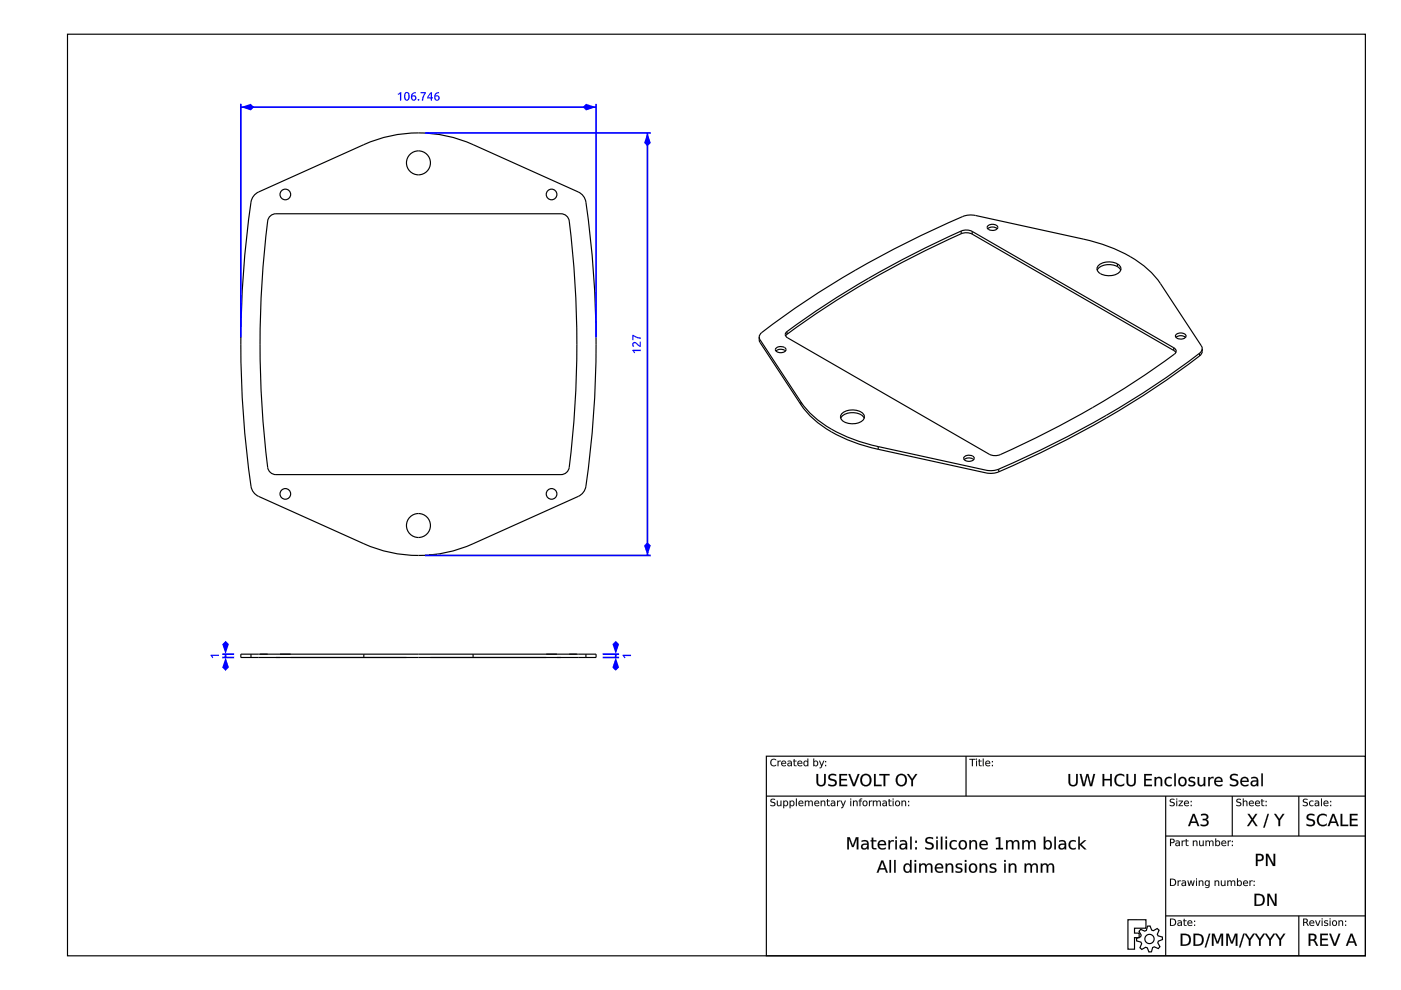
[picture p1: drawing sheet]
<svg xmlns="http://www.w3.org/2000/svg" width="297mm" height="210mm" viewBox="0 0 297 210" stroke-linecap="round" stroke-linejoin="round" font-family="sans-serif">
<g fill="none" stroke="#000" stroke-width=".25">
<path d="M14.3 7.3h275.2v195.4h-275.2zM54.1 41.2l.7-.5 22.3-10a28.2 28.2 0 0 1 23.2 0l22.3 10 1.1 .9a5 5 0 0 1 .8 3 209.5 209.5 0 0 1-.4 58.9l-.7 1.2-.8 .6-22.3 10a28.2 28.2 0 0 1-23.2 0l-22.3-10-1-.9a5 5 0 0 1-.8-3.1 209.5 209.5 0 0 1 .3-58.9zM57.3 45.8l1.2-.5h60.4a1.76 1.76 0 0 1 1.8 1.6 208.3 208.3 0 0 1-.1 52.6 1.76 1.76 0 0 1-1.7 1.1h-60.4a1.76 1.76 0 0 1-1.7-1.5 208.3 208.3 0 0 1 .1-52.7zM203.8 49.6a200 200 0 0 0-36.9 21.3M203.8 49.6a2.8 2.8 0 0 1 2.3 0M203.8 49a2.8 2.8 0 0 1 2.3 .1M203.8 49a200 200 0 0 0-36.9 21.3M203.8 49v.6M206.1 49.6l42.8 24.7M206.1 49.1v.5M206.1 49.1l42.8 24.6M209.4 48a1.41 1.41 0 0 1 2.2 .2 1.3 1.3 0 0 1-2.3 0z"/>
<path d="M211.4 48.5a1.59 1.59 0 0 0-2 0M232.9 56.3a3.5 3.5 0 0 1 4.6 .1 1.16 1.16 0 0 1-.9 1.8 3.2 3.2 0 0 1-4-.9l.1-.7zM236.9 56.5l.7 .8M236.9 56.5a3.3 3.3 0 0 0-4.3 .8M236.9 56v.5M161 71.5l.2 1.1 8.6 13.2M161 71.5l.2 .5 8.6 13.2M161 71.5l.1-.6a174.1 174.1 0 0 1 29.8-18.8l11.7-5.5a6.5 6.5 0 0 1 3.3-1l23.8 5.1a29.2 29.2 0 0 1 14.7 7.4l1.6 2 8.7 13.2 .2 .6M164.6 73.8a1.4 1.4 0 0 1 2.1 .3 1.3 1.3 0 0 1-2.3 0zM166.5 74.4a1.57 1.57 0 0 0-2 0M166.9 70.9l-.3 .3M166.9 70.3a.74 .74 0 0 0-.4 .7 .74 .74 0 0 0 .5 .6l42.7 24.7a3.6 3.6 0 0 0 3.7-.5 195.4 195.4 0 0 0 35.8-20.9 .72 .72 0 0 0-.3-1.2"/>
<path d="M166.9 70.3v.6M248.9 73.7v.6M248.9 74.3l.4 .4M249.3 71a1.41 1.41 0 0 1 2.2 .2 1.3 1.3 0 0 1-2.3 0zM251.4 71.5a1.59 1.59 0 0 0-2.1 0M254.3 74.9a199.1 199.1 0 0 1-42.6 24.6M254.3 74.9v.6M254.3 75.5a199.1 199.1 0 0 1-42.6 24.5M254.9 73.9a1.48 1.48 0 0 1-.6 1.6M254.9 73.9l-.1 .5-.5 .5M169.8 85.2a24 24 0 0 0 13.1 8.6l3.3 .9M169.8 85.2v.6"/>
<path d="M169.8 85.8a24 24 0 0 0 13.1 8.6l3.3 .9M178.5 87.7a3.5 3.5 0 0 1 4.6 .1 1.16 1.16 0 0 1-.9 1.8 3.2 3.2 0 0 1-3.9-.9v-.7zM183.2 88.7a3.2 3.2 0 0 0-4.9 0M186.2 94.7l22.9 5 1.3 .1 1.3-.3M186.2 94.7v.6M186.2 95.3l22.9 5 1.3 .1 1.3-.4M204.5 96.8a1.4 1.4 0 0 1 2.1 .4 1.3 1.3 0 0 1-2.3 0zM206.5 97.5a1.57 1.57 0 0 0-2.1 0M211.7 99.5v.5M53.2 139.4h33M53.2 138.7h23.9M53.2 138.7h-2.1v.7h2.1"/>
<path d="M53.2 138.7v.7M55.1 138.7h1.7M59.4 138.7h2.2M77.1 138.7v.7h23.2v-.7M77.1 138.7h23.2M91.3 139.4h32.9M100.3 138.7h23.9M115.8 138.7h2.3M120.7 138.7h1.6M124.2 138.7h2.2v.7h-2.2M124.2 138.7v.7M162.5 160.3h127v42.4h-127z"/>
<path d="M162.5 168.8h127M204.8 160.3v8.5M247.2 168.8v33.9M247.2 177.3h42.3M261.3 168.8v8.5M275.4 168.8v8.5M239.1 195h3.9v1.8h-2.5v1h1v1h-1v2.5h-1.4zM241.9 197.1l.8 .3 .4-.1 .2-.9 .5-.1 .4 .9 .3 .1 .8-.4 .4 .3-.3 .9 .1 .3 .9 .3 .1 .5-.9 .3-.1 .4 .4 .8-.3 .4-.9-.4-.3 .2-.3 .9h-.5l-.3-.8-.4-.2-.8 .5-.4-.4 .4-.8-.2-.4-.9-.2v-.5l.8-.4 .2-.3-.5-.8zM247.2 194.2h42.3M275.4 194.2v8.5"/>
<circle cx="88.7" cy="34.5" r="2.54"/>
<circle cx="60.5" cy="41.2" r="1.13"/>
<circle cx="116.9" cy="41.2" r="1.13"/>
<circle cx="60.5" cy="104.7" r="1.13"/>
<circle cx="88.7" cy="111.4" r="2.54"/>
<circle cx="116.9" cy="104.7" r="1.13"/>
<circle cx="243.7" cy="199.1" r=".98"/>
</g>
<g fill="#000">
<path d="M163.5 169.5l.6-.1h.2v.2a.36 .36 0 0 0-.5-.1 .36 .36 0 0 0-.1 .5 .55 .55 0 0 1 .7 .6 .55 .55 0 0 1-.9 .3l-.2-.3a.43 .43 0 0 0 .6 .2 .43 .43 0 0 0 .2-.5 .6 .6 0 0 1-.6-.2 .6 .6 0 0 1 0-.6zM164.7 169.8h.2v.6a.3 .3 0 0 0 .3 .4 .3 .3 0 0 0 .3-.4v-.6h.2v1.1h-.2v-.2a.42 .42 0 0 1-.5 .2 .42 .42 0 0 1-.3-.4zM166.1 169.8h.2v.1a.52 .52 0 0 1 .7 .1 .52 .52 0 0 1 0 .7 .52 .52 0 0 1-.7 0v.7h-.2zM166.3 170a.41 .41 0 0 0 0 .6 .41 .41 0 0 0 .5 .1 .41 .41 0 0 0 .1-.6 .41 .41 0 0 0-.6-.1zM167.4 169.8h.2v.1a.52 .52 0 0 1 .7 .1 .52 .52 0 0 1 0 .7 .52 .52 0 0 1-.7 0v.7h-.2zM167.7 170a.41 .41 0 0 0-.1 .6 .41 .41 0 0 0 .6 .1 .41 .41 0 0 0 .1-.6 .41 .41 0 0 0-.6-.1zM168.8 169.3h.1v1.6h-.1zM169.4 169.9a.54 .54 0 0 1 .7-.1 .54 .54 0 0 1 .2 .6h-.8a.52 .52 0 0 0 .8 .3 .54 .54 0 0 1-1 0v-.5zM169.6 170l-.1 .2h.6l-.1-.3zM170.6 169.8h.2v.1a.4 .4 0 0 1 .4-.2 .4 .4 0 0 1 .4 .3 .41 .41 0 0 1 .4-.3 .41 .41 0 0 1 .3 .5v.7h-.2v-.7a.29 .29 0 0 0-.3-.3 .29 .29 0 0 0-.2 .4v.6h-.2v-.7a.29 .29 0 0 0-.3-.3 .29 .29 0 0 0-.3 .4v.6h-.2zM172.8 169.9a.54 .54 0 0 1 .6-.1 .54 .54 0 0 1 .3 .6h-.9a.52 .52 0 0 0 .9 .3 .54 .54 0 0 1-1 0l-.1-.5zM172.9 170l-.1 .2h.7l-.2-.3zM174 169.8h.2v.1a.42 .42 0 0 1 .5-.1 .42 .42 0 0 1 .3 .4v.7h-.2v-.7a.3 .3 0 0 0-.3-.3 .3 .3 0 0 0-.3 .4v.6h-.2zM175.4 169.4h.1v.4h.4v.1h-.4l.1 .7 .3 .2v.1h-.3l-.2-.2v-.8h-.2zM176.4 170.4l-.1 .1a.28 .28 0 0 0 .3 .3 .28 .28 0 0 0 .3-.3v-.2zM176.2 169.8a.59 .59 0 0 1 .9 .5v.6h-.2v-.2a.41 .41 0 0 1-.5 .3 .41 .41 0 0 1-.3-.6 .41 .41 0 0 1 .5-.2h.3a.41 .41 0 0 0-.3-.3 .41 .41 0 0 0-.4 .1zM177.5 169.8h.2v.1l.5-.2v.2a.34 .34 0 0 0-.4 .1 .34 .34 0 0 0-.1 .3v.6h-.2zM178.2 169.8h.2l.4 .9 .3-.9h.2l-.7 1.5-.3 .1 .4-.5zM180.3 169.8h.2v1.1h-.2zM180.3 169.3h.2v.2h-.2zM180.9 169.8h.1v.1a.42 .42 0 0 1 .6-.1 .42 .42 0 0 1 .2 .4v.7h-.2v-.7a.3 .3 0 0 0-.3-.3 .3 .3 0 0 0-.3 .4v.6h-.1zM182.3 169.4l.5-.1v.2l-.4 .1v.2h.3v.1h-.3v1h-.2v-1h-.1zM183.2 170a.39 .39 0 0 0-.1 .6 .39 .39 0 0 0 .6-.1l-.1-.5-.2-.1zM182.8 170.3a.6 .6 0 0 1 1.2 0 .6 .6 0 0 1-1.2 0zM184.2 169.8h.2v.1l.5-.2v.2a.34 .34 0 0 0-.3 .1 .34 .34 0 0 0-.2 .3v.6h-.2zM185.1 169.8h.2v.1a.4 .4 0 0 1 .3-.2 .4 .4 0 0 1 .4 .3 .41 .41 0 0 1 .5-.3 .41 .41 0 0 1 .3 .5v.7h-.2v-.7a.29 .29 0 0 0-.3-.3 .29 .29 0 0 0-.3 .4v.6h-.2v-.7a.29 .29 0 0 0-.3-.3 .29 .29 0 0 0-.2 .4v.6h-.2zM187.3 170.4v.1a.28 .28 0 0 0 .2 .3 .28 .28 0 0 0 .3-.3l.1-.2zM187.1 169.8a.59 .59 0 0 1 .9 .5v.6h-.1v-.2a.41 .41 0 0 1-.6 .3 .41 .41 0 0 1-.2-.6 .41 .41 0 0 1 .5-.2h.3a.41 .41 0 0 0-.3-.3 .41 .41 0 0 0-.5 .1zM188.4 169.4h.2v.4h.4v.1h-.4v.7l.4 .2v.1h-.4l-.1-.2-.1-.8h-.1zM189.3 169.8h.2v1.1h-.2zM189.3 169.3h.2v.2h-.2zM190.1 170a.39 .39 0 0 0-.1 .6 .39 .39 0 0 0 .6-.1l-.1-.5-.2-.1zM189.7 170.3a.6 .6 0 0 1 1.2 0 .6 .6 0 0 1-1.2 0zM191.1 169.8h.2v.1a.42 .42 0 0 1 .5-.1 .42 .42 0 0 1 .3 .4v.7h-.2v-.7a.3 .3 0 0 0-.3-.3 .3 .3 0 0 0-.3 .4v.6h-.2zM192.5 170.6h.3v.3h-.3zM192.5 169.8h.3v.3h-.3z"/>
<path d="M163.5 169.5l.1-.1a.42 .42 0 0 1 .5-.1 .42 .42 0 0 1 .2 .3 .35 .35 0 0 0-.5-.1 .35 .35 0 0 0-.1 .5h.3a.51 .51 0 0 1 .4 .7 .51 .51 0 0 1-.8 .2h-.3v-.3a.42 .42 0 0 0 .6 .2 .42 .42 0 0 0 .2-.5l-.2-.1a.46 .46 0 0 1-.5-.2 .46 .46 0 0 1 .1-.5zM163.5 169.5l-.1 .4 .4 .3a.32 .32 0 0 1 .4 .3 .32 .32 0 0 1-.5 .3l-.4-.2v.2a.6 .6 0 0 0 .8 .1 .6 .6 0 0 0 .2-.7l-.7-.3a.4 .4 0 0 1 .2-.4 .4 .4 0 0 1 .5 .1v-.2h-.2zM164.7 169.7h.2v.7a.29 .29 0 0 0 .3 .4 .29 .29 0 0 0 .3-.4v-.7h.2v1.2h-.2v-.2a.42 .42 0 0 1-.5 .2 .42 .42 0 0 1-.3-.4zM164.7 169.8v.7a.41 .41 0 0 0 .3 .4 .41 .41 0 0 0 .5-.2v.2h.2v-1.1h-.2v.6a.31 .31 0 0 1-.3 .4 .31 .31 0 0 1-.3-.4v-.6zM166.1 169.7h.2v.2a.44 .44 0 0 1 .4-.2 .44 .44 0 0 1 .4 .3 .54 .54 0 0 1-.1 .8 .54 .54 0 0 1-.8-.1l.1 .7h-.2zM166.1 169.8v1.6h.2l-.1-.7a.5 .5 0 0 0 .7 0 .5 .5 0 0 0 0-.7 .5 .5 0 0 0-.7 0l.1-.2zM166.4 170a.4 .4 0 0 0-.1 .6 .4 .4 0 0 0 .5 .1 .4 .4 0 0 0 .1-.6 .4 .4 0 0 0-.5-.1zM166.3 170a.39 .39 0 0 1 .6 .3 .39 .39 0 0 1-.6 .4zM167.4 169.7h.2v.2a.44 .44 0 0 1 .4-.2 .44 .44 0 0 1 .4 .3 .54 .54 0 0 1-.1 .8 .54 .54 0 0 1-.7-.1v.7h-.2zM167.4 169.8v1.6h.2v-.7a.5 .5 0 0 0 .7 0 .5 .5 0 0 0 0-.7 .5 .5 0 0 0-.7 0v-.2zM167.7 170a.4 .4 0 0 0-.1 .6 .4 .4 0 0 0 .6 .1 .4 .4 0 0 0 0-.6 .4 .4 0 0 0-.5-.1zM167.7 170a.39 .39 0 0 1 .6 .3 .39 .39 0 0 1-.6 .4zM168.7 169.3h.3v1.6h-.3zM168.8 169.3v1.6h.1v-1.6zM169.4 169.9a.54 .54 0 0 1 .7-.1 .54 .54 0 0 1 .2 .6h-.8a.52 .52 0 0 0 .8 .3 .52 .52 0 0 1-.5 .3 .52 .52 0 0 1-.5-.3v-.5zM169.4 169.9a.64 .64 0 0 0 0 .9 .64 .64 0 0 0 .9 0v-.1a.51 .51 0 0 1-.8-.3h.8a.53 .53 0 0 0-.2-.6 .53 .53 0 0 0-.7 .1zM169.6 170l-.1 .2h.6l-.1-.3zM169.6 170a.33 .33 0 0 1 .4-.1 .33 .33 0 0 1 .1 .3h-.6zM170.6 169.7h.2v.2a.4 .4 0 0 1 .4-.2 .4 .4 0 0 1 .4 .3 .42 .42 0 0 1 .5-.3 .42 .42 0 0 1 .2 .5v.7h-.2v-.7a.28 .28 0 0 0-.3-.3 .28 .28 0 0 0-.2 .4v.6h-.2v-.7a.28 .28 0 0 0-.3-.3 .28 .28 0 0 0-.3 .4v.6h-.2zM170.6 169.8v1.1h.2v-.6a.3 .3 0 0 1 .3-.4 .3 .3 0 0 1 .3 .3v.7h.2v-.6a.3 .3 0 0 1 .2-.4 .3 .3 0 0 1 .4 .3l-.1 .7h.2v-.7a.4 .4 0 0 0-.3-.4 .4 .4 0 0 0-.5 .2 .39 .39 0 0 0-.3-.3 .39 .39 0 0 0-.4 .3v-.2zM172.8 169.9a.54 .54 0 0 1 .6-.1 .54 .54 0 0 1 .3 .6h-.9a.52 .52 0 0 0 .9 .3 .52 .52 0 0 1-.5 .3 .52 .52 0 0 1-.5-.3l-.1-.5zM172.8 169.9a.64 .64 0 0 0 0 .9 .64 .64 0 0 0 .9 0v-.1a.51 .51 0 0 1-.9-.3h.9a.53 .53 0 0 0-.3-.6 .53 .53 0 0 0-.6 .1zM173 170l-.2 .2h.7l-.2-.3zM172.9 170a.33 .33 0 0 1 .4-.1 .33 .33 0 0 1 .2 .3h-.7zM174 169.7h.2v.2a.42 .42 0 0 1 .5-.2 .42 .42 0 0 1 .3 .5v.7h-.2v-.7a.29 .29 0 0 0-.3-.3 .29 .29 0 0 0-.3 .4v.6h-.2zM174 169.8v1.1h.2v-.6a.31 .31 0 0 1 .3-.4 .31 .31 0 0 1 .3 .3v.7h.2v-.7a.41 .41 0 0 0-.3-.4 .41 .41 0 0 0-.5 .2v-.2zM175.3 169.4h.3l-.1 .4 .4-.1v.2h-.4l.1 .7 .3 .1v.2h-.4l-.1-.2v-.8h-.2zM175.4 169.4l-.2 .5h.2v.8l.5 .2v-.1l-.3-.1-.1-.2v-.6h.4v-.1h-.4v-.4zM176.4 170.4l-.1 .1a.27 .27 0 0 0 .3 .3 .27 .27 0 0 0 .3-.3v-.2zM176.4 170.4l.5-.1a.33 .33 0 0 1-.2 .4 .33 .33 0 0 1-.4-.1zM176.2 169.8a.62 .62 0 0 1 .9 .5v.6h-.2v-.2a.41 .41 0 0 1-.5 .2 .41 .41 0 0 1-.3-.5 .41 .41 0 0 1 .5-.2h.3a.41 .41 0 0 0-.3-.3 .41 .41 0 0 0-.4 .1zM176.2 169.8v.2a.41 .41 0 0 1 .4-.1 .41 .41 0 0 1 .3 .3h-.5a.39 .39 0 0 0-.1 .7 .39 .39 0 0 0 .6-.2v.2h.2v-.6a.58 .58 0 0 0-.9-.5zM177.5 169.7h.2v.2l.5-.2-.1 .2a.33 .33 0 0 0-.3 .1 .33 .33 0 0 0-.1 .3v.6h-.2zM177.5 169.8v1.1h.2v-.6a.34 .34 0 0 1 .1-.3 .34 .34 0 0 1 .4-.1v-.2l-.5 .3v-.2zM178.2 169.7h.2l.4 1 .3-1h.3l-.8 1.6-.3 .1v-.2l.2-.1 .2-.2zM178.2 169.8l.5 1.1-.4 .5 .3-.1 .7-1.5h-.2l-.3 .9-.4-.9zM180.3 169.7h.2v1.2h-.2zM180.3 169.8v1.1h.2v-1.1zM180.3 169.3h.2v.3h-.2zM180.3 169.3v.2h.2v-.2zM180.8 169.7h.3l-.1 .2a.42 .42 0 0 1 .6-.2 .42 .42 0 0 1 .2 .5v.7h-.2v-.7a.29 .29 0 0 0-.3-.3 .29 .29 0 0 0-.2 .4v.6h-.3zM180.9 169.8v1.1h.1v-.6a.31 .31 0 0 1 .3-.4 .31 .31 0 0 1 .3 .3v.7h.2v-.7a.41 .41 0 0 0-.3-.4 .41 .41 0 0 0-.5 .2v-.2zM182.3 169.4l.5-.1v.2l-.4 .1v.2l.4-.1v.2h-.4v1h-.2v-1h-.2zM182.3 169.4l-.1 .4h-.1v.1h.1v1h.2v-1h.3v-.1h-.3v-.2l.4-.1v-.2zM183.2 170a.4 .4 0 0 0-.1 .6 .4 .4 0 0 0 .5 .1 .4 .4 0 0 0 .1-.6 .4 .4 0 0 0-.5-.1zM183.1 170a.39 .39 0 0 1 .6 .3 .39 .39 0 0 1-.6 .4zM182.8 170.3a.6 .6 0 0 1 1.2 0 .6 .6 0 0 1-1.2 0zM182.9 170.3a.56 .56 0 0 0 1.1 0 .56 .56 0 0 0-1.1 0zM184.2 169.7h.2v.2l.5-.2v.2a.33 .33 0 0 0-.3 .1 .33 .33 0 0 0-.2 .3v.6h-.2zM184.2 169.8v1.1h.2v-.6a.34 .34 0 0 1 .1-.3 .34 .34 0 0 1 .4-.1v-.2l-.5 .3v-.2zM185.1 169.7h.2v.2a.4 .4 0 0 1 .3-.2 .4 .4 0 0 1 .4 .3 .42 .42 0 0 1 .5-.3 .42 .42 0 0 1 .3 .5v.7h-.2v-.7a.28 .28 0 0 0-.3-.3 .28 .28 0 0 0-.3 .4v.6h-.2v-.7a.28 .28 0 0 0-.3-.3 .28 .28 0 0 0-.2 .4v.6h-.2zM185.1 169.8v1.1h.2l-.1-.6a.3 .3 0 0 1 .3-.4 .3 .3 0 0 1 .3 .3v.7h.2v-.6a.3 .3 0 0 1 .3-.4 .3 .3 0 0 1 .3 .3v.7h.2l-.1-.7a.4 .4 0 0 0-.2-.4 .4 .4 0 0 0-.5 .2 .39 .39 0 0 0-.4-.3 .39 .39 0 0 0-.4 .3l.1-.2zM187.3 170.4v.1a.27 .27 0 0 0 .2 .3 .27 .27 0 0 0 .3-.3l.1-.2zM187.3 170.4l.6-.1a.33 .33 0 0 1-.2 .4 .33 .33 0 0 1-.5-.1zM187.1 169.8a.62 .62 0 0 1 1 .5v.6h-.3l.1-.2a.41 .41 0 0 1-.6 .2 .41 .41 0 0 1-.2-.5 .41 .41 0 0 1 .5-.2h.3a.41 .41 0 0 0-.3-.3 .41 .41 0 0 0-.5 .1zM187.1 169.8v.2a.41 .41 0 0 1 .5-.1 .41 .41 0 0 1 .3 .3h-.5a.39 .39 0 0 0-.2 .7 .39 .39 0 0 0 .7-.2v.2h.1v-.6a.58 .58 0 0 0-.8-.5zM188.4 169.4h.2v.4l.4-.1v.2h-.4v.7l.4 .1v.2h-.4l-.2-.2v-.8h-.1zM188.4 169.4l-.1 .5h.1l.1 .8 .5 .2v-.1l-.3-.1-.1-.2v-.6h.4v-.1h-.4v-.4zM189.3 169.7h.2v1.2h-.2zM189.3 169.8v1.1h.2v-1.1zM189.3 169.3h.2v.3h-.2zM189.3 169.3v.2h.2v-.2zM190.1 170a.4 .4 0 0 0-.1 .6 .4 .4 0 0 0 .5 .1 .4 .4 0 0 0 .1-.6 .4 .4 0 0 0-.5-.1zM190 170a.39 .39 0 0 1 .6 .3 .39 .39 0 0 1-.6 .4zM189.7 170.3a.6 .6 0 0 1 1.2 0 .6 .6 0 0 1-1.2 0zM189.8 170.3a.56 .56 0 0 0 1.1 0 .56 .56 0 0 0-1.1 0zM191.1 169.7h.2v.2a.42 .42 0 0 1 .5-.2 .42 .42 0 0 1 .3 .5v.7h-.2v-.7a.29 .29 0 0 0-.3-.3 .29 .29 0 0 0-.3 .4v.6h-.2zM191.1 169.8v1.1h.2v-.6a.31 .31 0 0 1 .3-.4 .31 .31 0 0 1 .3 .3v.7h.2v-.7a.41 .41 0 0 0-.3-.4 .41 .41 0 0 0-.5 .2v-.2zM192.5 170.6h.3v.3h-.3zM192.5 170.6v.3h.3v-.3zM192.5 169.8h.3v.3h-.3zM192.5 169.8v.3h.3v-.3z"/>
<path d="M163.5 161.1l.7-.2 .4 .1v.2a.6 .6 0 0 0-.9 .1 .6 .6 0 0 0 0 .8 .6 .6 0 0 0 .9 0 .6 .6 0 0 1-1.1 .2l-.2-.6zM164.9 161.3h.1v.2l.5-.2v.2a.34 .34 0 0 0-.3 0 .34 .34 0 0 0-.2 .3v.6h-.1zM165.8 161.4a.54 .54 0 0 1 .6-.1 .54 .54 0 0 1 .3 .6h-.9a.52 .52 0 0 0 .8 .3 .54 .54 0 0 1-.9 0l-.1-.5zM165.9 161.5l-.1 .3h.7l-.2-.4zM167.2 161.9l-.1 .1a.28 .28 0 0 0 .3 .3 .28 .28 0 0 0 .3-.2v-.2zM167 161.3a.59 .59 0 0 1 .9 .5v.6h-.2v-.1a.41 .41 0 0 1-.5 .2 .41 .41 0 0 1-.3-.5 .41 .41 0 0 1 .5-.3h.3a.41 .41 0 0 0-.3-.3 .41 .41 0 0 0-.4 .1zM168.3 161h.2v.3h.4v.1h-.4v.8l.4 .1v.1h-.4l-.2-.2v-.8h-.2zM169.2 161.4a.54 .54 0 0 1 .6-.1 .54 .54 0 0 1 .3 .6h-.9a.52 .52 0 0 0 .9 .3 .54 .54 0 0 1-1 0v-.5zM169.4 161.5l-.2 .3h.7l-.2-.4zM170.5 161.4l.3-.1 .4 .2v-.7h.2v1.6h-.2v-.1a.55 .55 0 0 1-.8-.1 .55 .55 0 0 1 .1-.8zM170.6 161.5a.41 .41 0 0 0-.1 .6 .41 .41 0 0 0 .6 .1 .41 .41 0 0 0 .1-.6 .41 .41 0 0 0-.6-.1zM172.7 161.5a.41 .41 0 0 0-.1 .6 .41 .41 0 0 0 .6 .1 .41 .41 0 0 0 .1-.6 .41 .41 0 0 0-.6-.1zM172.4 160.8h.2v.7a.52 .52 0 0 1 .7 0 .52 .52 0 0 1 0 .7 .52 .52 0 0 1-.7 .1v.1h-.2zM173.6 161.3h.2l.4 .9 .4-.9h.2l-.8 1.6h-.2l.3-.5zM174.9 162.2h.3v.2h-.3zM174.9 161.4h.3v.2h-.3z"/>
<path d="M163.5 161.1a.58 .58 0 0 1 .6-.3 .58 .58 0 0 1 .5 .5 .59 .59 0 0 0-.9 0 .59 .59 0 0 0 0 .8 .59 .59 0 0 0 .9 0 .61 .61 0 0 1-.6 .5 .61 .61 0 0 1-.6-.5l-.1-.7zM163.5 161.1a.8 .8 0 0 0 0 1.1 .8 .8 0 0 0 1 .1l.1-.2a.61 .61 0 0 1-.9 0 .61 .61 0 0 1 0-.9 .61 .61 0 0 1 .9 0v-.2a.88 .88 0 0 0-1.1 .1zM164.8 161.3h.3v.2l.4-.2v.2a.33 .33 0 0 0-.3 0 .33 .33 0 0 0-.1 .3v.7h-.3zM164.9 161.3v1.1h.1v-.6a.34 .34 0 0 1 .2-.3 .34 .34 0 0 1 .3 0v-.2l-.5 .2v-.2zM165.8 161.4a.54 .54 0 0 1 .6-.1 .54 .54 0 0 1 .3 .6h-.9a.52 .52 0 0 0 .8 .3 .52 .52 0 0 1-.4 .3 .52 .52 0 0 1-.5-.3l-.1-.5zM165.8 161.4a.64 .64 0 0 0 0 .9 .64 .64 0 0 0 .8 .1v-.2a.51 .51 0 0 1-.8-.3h.9a.53 .53 0 0 0-.3-.6 .53 .53 0 0 0-.6 .1zM165.9 161.5l-.1 .3h.7l-.2-.3zM165.9 161.5a.33 .33 0 0 1 .4-.1 .33 .33 0 0 1 .2 .4h-.7zM167.2 161.9l-.1 .1a.27 .27 0 0 0 .3 .3 .27 .27 0 0 0 .3-.2v-.2zM167.2 161.9h.5a.33 .33 0 0 1-.2 .4 .33 .33 0 0 1-.4-.2zM167 161.3a.62 .62 0 0 1 .9 .5v.7h-.2v-.2a.41 .41 0 0 1-.5 .2 .41 .41 0 0 1-.2-.5 .41 .41 0 0 1 .4-.3h.3a.41 .41 0 0 0-.3-.3 .41 .41 0 0 0-.4 .1zM167 161.3v.2a.41 .41 0 0 1 .4-.1 .41 .41 0 0 1 .3 .3l-.5 .1a.39 .39 0 0 0-.1 .6 .39 .39 0 0 0 .6-.2v.2h.2v-.6a.58 .58 0 0 0-.9-.4zM168.3 161h.2v.3h.4v.1h-.4v.8l.4 .1v.2l-.4-.1-.2-.1v-.9h-.2zM168.3 161l-.2 .4h.2v.8l.6 .2v-.1h-.4v-.2v-.7h.4v-.1h-.4v-.3zM169.2 161.4a.54 .54 0 0 1 .6-.1 .54 .54 0 0 1 .3 .6h-.9a.52 .52 0 0 0 .9 .3 .52 .52 0 0 1-.5 .3 .52 .52 0 0 1-.5-.3l-.1-.5zM169.2 161.4a.64 .64 0 0 0 0 .9 .64 .64 0 0 0 .9 .1v-.2a.51 .51 0 0 1-.9-.3h.9a.53 .53 0 0 0-.3-.6 .53 .53 0 0 0-.6 .1zM169.4 161.5l-.2 .3h.7l-.2-.3zM169.3 161.5a.33 .33 0 0 1 .4-.1 .33 .33 0 0 1 .2 .4h-.7zM170.5 161.4l.3-.1 .4 .2v-.7h.2v1.7h-.2v-.2a.44 .44 0 0 1-.4 .2 .44 .44 0 0 1-.4-.3zM170.5 161.4a.54 .54 0 0 0-.1 .8 .54 .54 0 0 0 .8 0v.2h.2v-1.6h-.2v.7l-.4-.2zM170.6 161.5a.4 .4 0 0 0-.1 .6 .4 .4 0 0 0 .6 .1 .4 .4 0 0 0 .1-.6 .4 .4 0 0 0-.6-.1zM170.6 161.5a.39 .39 0 0 1 .6 .4 .39 .39 0 0 1-.6 .3zM172.7 161.5a.4 .4 0 0 0-.1 .6 .4 .4 0 0 0 .6 .1 .4 .4 0 0 0 .1-.6 .4 .4 0 0 0-.6-.1zM172.7 161.5a.39 .39 0 0 1 .6 .4 .39 .39 0 0 1-.6 .3zM172.4 160.8h.2v.7a.44 .44 0 0 1 .4-.3 .44 .44 0 0 1 .4 .3 .54 .54 0 0 1 0 .8 .54 .54 0 0 1-.8 0v.2h-.2zM172.4 160.8v1.6h.2v-.2a.5 .5 0 0 0 .7 0 .5 .5 0 0 0 0-.7 .5 .5 0 0 0-.7 0v-.7zM173.6 161.3h.3l.3 .9 .4-.9h.2l-.8 1.6h-.3v-.2h.3l.1-.3zM173.6 161.3l.5 1.1-.3 .5h.2l.8-1.6h-.2l-.4 .9-.4-.9zM174.9 162.2h.3v.3h-.3zM174.9 162.2v.2h.3v-.2zM174.9 161.3h.3v.3h-.3zM174.9 161.4v.2h.3v-.2z"/>
<path d="M173.1 164.1h.4v1.6a.65 .65 0 0 0 .6 .7 .65 .65 0 0 0 .6-.7v-1.6h.4v1.6a.99 .99 0 0 1-1 1 .99 .99 0 0 1-1-1zM175.9 164.3l.4-.2h.6l.4 .1v.3a.73 .73 0 0 0-.8-.2 .73 .73 0 0 0-.5 .6l.1 .1a1.38 1.38 0 0 1 1.3 1 1.17 1.17 0 0 1-1.8 .6v-.4a.92 .92 0 0 0 1.5-.2l-.2-.3a1.42 1.42 0 0 1-1.3-.9zM178 164.1h1.6v.3h-1.3v.8h1.2v.3h-1.2v.9h1.3v.3h-1.6zM179.9 164.1h.3l.9 2.2 .8-2.2h.3l-.9 2.6h-.4zM183 164.6a1.02 1.02 0 0 0-.2 1.3 1.02 1.02 0 0 0 1.2 .4 1.03 1.03 0 0 0 .4-1.3 1.03 1.03 0 0 0-1.3-.5zM182.7 164.4a1.26 1.26 0 0 1 1.7 .1 1.26 1.26 0 0 1 0 1.8 1.26 1.26 0 0 1-1.7 .1 1.62 1.62 0 0 1 0-2zM185.3 164.1h.4v2.3h1.2v.3h-1.6zM186.4 164.1h2.2v.3h-.9v2.3h-.4v-2.3h-.9zM190.5 164.6a1.02 1.02 0 0 0-.2 1.3 1.02 1.02 0 0 0 1.2 .4 1.03 1.03 0 0 0 .4-1.3 1.03 1.03 0 0 0-1.2-.5zM190.2 164.4a1.26 1.26 0 0 1 1.8 .1 1.26 1.26 0 0 1 0 1.8 1.26 1.26 0 0 1-1.8 .1 1.62 1.62 0 0 1 0-2zM192.3 164.1h.4l.7 1.1 .7-1.1h.4l-.9 1.4v1.2h-.4v-1.2z"/>
<path d="M173.1 164.1h.4v1.6a.63 .63 0 0 0 .6 .7 .63 .63 0 0 0 .6-.7v-1.6h.4v1.6a1 1 0 0 1-1 1 1 1 0 0 1-1-1zM173.1 164.1v1.6a.97 .97 0 0 0 1 1 .97 .97 0 0 0 1-1v-1.6h-.4v1.6a.67 .67 0 0 1-.6 .8 .67 .67 0 0 1-.7-.8l.1-1.6zM175.8 164.2a1.65 1.65 0 0 1 1.5 0v.3a.72 .72 0 0 0-.8-.2 .72 .72 0 0 0-.5 .6l.7 .3a.81 .81 0 0 1 .7 1 .81 .81 0 0 1-1.2 .5l-.6-.1v-.4a.9 .9 0 0 0 1.4-.2l-.1-.3-.3-.2a.77 .77 0 0 1-.9-.3 .77 .77 0 0 1 .1-1zM175.9 164.3a.69 .69 0 0 0-.2 .8 .69 .69 0 0 0 .7 .4h-.1a.54 .54 0 0 1 .8 .6 .54 .54 0 0 1-.9 .3l-.6-.2v.3a1.15 1.15 0 0 0 1.8-.5 .88 .88 0 0 0-1-.8l-.2-.1a.47 .47 0 0 1-.2-.6 .47 .47 0 0 1 .7-.2l.6 .2v-.3l-.4-.1h-.6zM177.9 164.1h1.7v.3h-1.3v.8l1.3-.1v.4h-1.3v.9h1.3v.3h-1.7zM178 164.1v2.6h1.6v-.3h-1.3v-1h1.2v-.2h-1.2v-.8h1.3v-.3zM179.8 164.1h.4l.9 2.2 .8-2.2h.4l-1 2.6h-.5zM179.9 164.1l1 2.6h.4l.9-2.6h-.3l-.8 2.2-.9-2.2zM183 164.6a1 1 0 0 0-.2 1.3 1 1 0 0 0 1.2 .4 1.01 1.01 0 0 0 .4-1.3 1.01 1.01 0 0 0-1.2-.5zM183 164.6a.91 .91 0 0 1 1.2-.1 .91 .91 0 0 1 .2 1.2 .85 .85 0 0 1-1 .8 .85 .85 0 0 1-.7-1.1zM182.7 164.4a1.28 1.28 0 0 1 1.7 .1 1.28 1.28 0 0 1 0 1.8 1.28 1.28 0 0 1-1.7 .1 1.63 1.63 0 0 1 0-2zM182.7 164.4a1.27 1.27 0 0 0 0 1.9 1.27 1.27 0 0 0 1.9-.1 1.27 1.27 0 0 0-.2-1.7 1.27 1.27 0 0 0-1.7-.1zM185.3 164.1h.4v2.3h1.2v.3h-1.6zM185.3 164.1v2.6h1.6v-.3h-1.3l.1-2.3zM186.4 164.1h2.2v.3h-.9v2.3h-.4v-2.3h-.9zM186.4 164.1v.3h1l-.1 2.3h.4v-2.3h.9v-.3zM190.5 164.6a1 1 0 0 0-.2 1.3 1 1 0 0 0 1.2 .4 1.01 1.01 0 0 0 .4-1.3 1.01 1.01 0 0 0-1.2-.5zM190.5 164.6a.91 .91 0 0 1 1.2-.1 .91 .91 0 0 1 .2 1.2 .85 .85 0 0 1-1 .8 .85 .85 0 0 1-.6-1.1zM190.2 164.4a1.28 1.28 0 0 1 1.8 .1 1.28 1.28 0 0 1 0 1.8 1.28 1.28 0 0 1-1.8 .1 1.63 1.63 0 0 1 0-2zM190.2 164.4a1.27 1.27 0 0 0 0 1.9 1.27 1.27 0 0 0 1.9-.1 1.27 1.27 0 0 0-.2-1.7 1.27 1.27 0 0 0-1.7-.1zM192.3 164.1h.4l.7 1.1 .7-1.1h.4l-.9 1.4v1.2h-.4v-1.2zM192.3 164.1l.9 1.3v1.3h.4l-.1-1.3 1-1.3h-.4l-.7 1.1-.7-1.1z"/>
<path d="M179.6 177.5h.6l.6 1.8 .7-1.8h.5v2.6h-.3v-2.3l-.7 1.8h-.4l-.6-1.8v2.3h-.4zM183 179.2a.46 .46 0 0 0 .3 .7 .46 .46 0 0 0 .5-.5l.1-.3zM182.7 178.2a.94 .94 0 0 1 1.5 .8v1.1h-.3v-.3a.68 .68 0 0 1-.9 .4 .68 .68 0 0 1-.4-.9 .68 .68 0 0 1 .8-.4h.5a.68 .68 0 0 0-.5-.6 .68 .68 0 0 0-.7 .2zM184.8 177.6h.3v.6h.7v.2h-.7l.1 1.2 .1 .2h.5v.3l-.7-.1-.2-.2-.1-1.4h-.2v-.2h.2zM186.3 178.4a.89 .89 0 0 1 1.1-.2 .89 .89 0 0 1 .5 1h-1.5a.82 .82 0 0 0 1.4 .5v.3a1.09 1.09 0 0 1-1.5-.2 1.09 1.09 0 0 1 0-1.4zM186.6 178.5l-.2 .4h1.1a.55 .55 0 0 0-.3-.5 .55 .55 0 0 0-.6 .1zM188.4 178.2h.3v.3l.3-.3 .5-.1v.3a.56 .56 0 0 0-.6 .1 .56 .56 0 0 0-.2 .6v1h-.3zM189.8 178.2h.4v1.9h-.4zM189.8 177.4h.4v.4h-.4zM191.2 179.2a.46 .46 0 0 0 .2 .7 .46 .46 0 0 0 .6-.5v-.3zM190.8 178.2a.94 .94 0 0 1 1.5 .8v1.1h-.3v-.3a.68 .68 0 0 1-.9 .4 .68 .68 0 0 1-.4-.9 .68 .68 0 0 1 .9-.4h.4a.68 .68 0 0 0-.5-.6 .68 .68 0 0 0-.7 .2zM193 177.4h.3v2.7h-.3zM194 179.6h.4v.5h-.4zM194 178.3h.4v.4h-.4zM196.4 177.7l.4-.2h.6l.4 .1v.3a.73 .73 0 0 0-.7-.2 .73 .73 0 0 0-.6 .6l.1 .1a1.38 1.38 0 0 1 1.4 1 1.17 1.17 0 0 1-1.8 .6v-.4a.92 .92 0 0 0 1.4-.2l-.1-.3a1.42 1.42 0 0 1-1.3-.9zM198.5 178.2h.3v1.9h-.3zM198.5 177.4h.3v.4h-.3zM199.5 177.4h.3v2.7h-.3zM200.5 178.2h.3v1.9h-.3zM200.5 177.4h.3v.4h-.3zM201.6 178.4l.8-.3 .4 .1v.3a.74 .74 0 0 0-1 .1 .74 .74 0 0 0 0 1 .74 .74 0 0 0 1 .1v.3a1.04 1.04 0 0 1-1.3-.2 1.04 1.04 0 0 1 .1-1.4zM203.7 178.6a.71 .71 0 0 0-.1 .8 .71 .71 0 0 0 .8 .4 .69 .69 0 0 0 .3-1 .69 .69 0 0 0-1-.2zM203.2 179.1a.97 .97 0 0 1 1.9 0 .97 .97 0 0 1-1.9 0zM205.5 178.2h.4v.3a.7 .7 0 0 1 .8-.4 .7 .7 0 0 1 .4 .8v1.2h-.3v-1.2a.5 .5 0 0 0-.5-.5 .5 .5 0 0 0-.4 .6v1.1h-.4zM207.9 178.4a.89 .89 0 0 1 1.1-.2 .89 .89 0 0 1 .4 1h-1.4a.82 .82 0 0 0 1.4 .5v.3a1.09 1.09 0 0 1-1.5-.2 1.09 1.09 0 0 1 0-1.4zM208.2 178.5l-.2 .4h1.1a.55 .55 0 0 0-.3-.5 .55 .55 0 0 0-.6 .1zM211.1 177.6l1-.1v2.3h.6v.3h-1.5v-.3h.5v-2l-.6 .2zM213.3 178.2h.3v.3a.66 .66 0 0 1 .6-.4 .66 .66 0 0 1 .6 .4 .68 .68 0 0 1 .8-.4 .68 .68 0 0 1 .5 .8v1.2h-.3v-1.2a.48 .48 0 0 0-.5-.5 .48 .48 0 0 0-.4 .6v1.1h-.3v-1.2a.48 .48 0 0 0-.6-.5 .48 .48 0 0 0-.4 .6v1.1h-.3zM216.7 178.2h.4v.3a.66 .66 0 0 1 .6-.4 .66 .66 0 0 1 .6 .4 .68 .68 0 0 1 .8-.4 .68 .68 0 0 1 .5 .8v1.2h-.4v-1.2a.48 .48 0 0 0-.5-.5 .48 .48 0 0 0-.4 .6v1.1h-.3v-1.2a.48 .48 0 0 0-.5-.5 .48 .48 0 0 0-.4 .6v1.1h-.4zM221.9 178.5a.73 .73 0 0 0-.3 .9 .73 .73 0 0 0 .8 .4 .73 .73 0 0 0 .3-.9 .73 .73 0 0 0-.8-.4zM221.3 177.4h.3v1a.79 .79 0 0 1 1-.2 .79 .79 0 0 1 .4 .9 .79 .79 0 0 1-.4 .9 .79 .79 0 0 1-1-.2v.3h-.3zM223.5 177.4h.4v2.7h-.4zM224.9 179.2a.46 .46 0 0 0 .3 .7 .46 .46 0 0 0 .5-.5v-.3zM224.5 178.2a.94 .94 0 0 1 1.5 .8v1.1h-.3v-.3a.68 .68 0 0 1-.8 .4 .68 .68 0 0 1-.5-.9 .68 .68 0 0 1 .9-.4h.4a.68 .68 0 0 0-.5-.6 .68 .68 0 0 0-.7 .2zM226.8 178.4l.9-.3 .4 .1v.3a.74 .74 0 0 0-1 .1 .74 .74 0 0 0 0 1 .74 .74 0 0 0 1 .1v.3a1.04 1.04 0 0 1-1.4-.2 1.04 1.04 0 0 1 .1-1.4zM228.6 177.4h.3v1.6l1-.8h.4l-1 .9 1 1h-.4l-1-1v1h-.3z"/>
<path d="M179.6 177.5h.6l.6 1.8 .7-1.8h.5v2.6h-.4v-2.3l-.6 1.8h-.4l-.6-1.8v2.3h-.4zM179.6 177.5v2.6h.4v-2.4l.6 1.9h.4l.7-1.9v2.4h.3v-2.6h-.5l-.7 1.8-.6-1.8zM183 179.2a.45 .45 0 0 0 .3 .7 .45 .45 0 0 0 .5-.5l.1-.3zM183 179.2l.9-.1a.55 .55 0 0 1-.3 .7 .55 .55 0 0 1-.8-.3zM182.7 178.2a1 1 0 0 1 1.5 .8v1.1h-.4l.1-.3a.69 .69 0 0 1-.9 .4 .69 .69 0 0 1-.4-.9 .69 .69 0 0 1 .8-.5l.5 .1a.69 .69 0 0 0-.5-.6 .69 .69 0 0 0-.7 .3zM182.7 178.2v.3a.71 .71 0 0 1 1.2 .4 .88 .88 0 0 0-1.3 .8 .72 .72 0 0 0 .6 .4 .72 .72 0 0 0 .7-.4v.4h.3a2.13 2.13 0 0 0-.2-1.8l-.7-.2zM184.8 177.6h.4l-.1 .6 .7-.1v.3h-.7l.1 1.2 .1 .2h.5v.3a.72 .72 0 0 1-1-.7v-1h-.2v-.3l.2 .1zM184.8 177.6v.6h-.2v.2h.2l.1 1.4 .2 .2 .7 .1v-.3h-.6l-.1-.4v-1h.7v-.2h-.7v-.6zM186.3 178.4a.9 .9 0 0 1 1.1-.2 .9 .9 0 0 1 .5 1h-1.5a.81 .81 0 0 0 .6 .7 .81 .81 0 0 0 .8-.2 .64 .64 0 0 1-1 .4 1.07 1.07 0 0 1-.5-1.7zM186.3 178.4a1.07 1.07 0 0 0 0 1.4 1.07 1.07 0 0 0 1.5 .2v-.3a.83 .83 0 0 1-.9 .2 .83 .83 0 0 1-.5-.7h1.4a.87 .87 0 0 0-.4-1 .87 .87 0 0 0-1.1 .2zM186.6 178.5l-.2 .4h1.1a.53 .53 0 0 0-.3-.5 .53 .53 0 0 0-.6 .1zM186.6 178.5a.56 .56 0 0 1 .6-.1 .56 .56 0 0 1 .3 .6h-1.1zM188.4 178.1h.3v.4l.2-.3 .6-.1-.1 .3a.55 .55 0 0 0-.7 .7v1h-.3zM188.4 178.2v1.9h.3v-1a.56 .56 0 0 1 .2-.6 .56 .56 0 0 1 .6-.1v-.3l-.5 .1-.3 .3v-.3zM189.8 178.1h.4v2h-.4zM189.8 178.2v1.9h.4v-1.9zM189.8 177.4h.4v.4h-.4zM189.8 177.4v.4h.4v-.4zM191.2 179.2a.45 .45 0 0 0 .3 .7 .45 .45 0 0 0 .5-.5v-.3zM191.2 179.2l.8-.1a.55 .55 0 0 1-.3 .7 .55 .55 0 0 1-.7-.3zM190.8 178.2a1 1 0 0 1 1.5 .8v1.1h-.3v-.3a.69 .69 0 0 1-.9 .4 .69 .69 0 0 1-.4-.9 .69 .69 0 0 1 .9-.5l.4 .1a.69 .69 0 0 0-.5-.6 .69 .69 0 0 0-.7 .3zM190.8 178.2v.3a.71 .71 0 0 1 1.2 .4 .88 .88 0 0 0-1.3 .8 .72 .72 0 0 0 .7 .4 .72 .72 0 0 0 .6-.4v.4h.3a2.13 2.13 0 0 0-.2-1.8l-.6-.2zM193 177.4h.3v2.7h-.3zM193 177.4v2.7h.3v-2.7zM194 179.6h.4v.5h-.4zM194 179.6v.5h.4v-.5zM194 178.2h.4v.5h-.4zM194 178.3v.4h.4v-.4zM196.4 177.6a1.65 1.65 0 0 1 1.4 0v.4a.72 .72 0 0 0-.7-.3 .72 .72 0 0 0-.5 .6l.6 .3a.81 .81 0 0 1 .8 1 .81 .81 0 0 1-1.2 .5l-.6-.1v-.4a.9 .9 0 0 0 1.4-.2l-.1-.3-.4-.2a.77 .77 0 0 1-.8-.3 .77 .77 0 0 1 .1-1zM196.4 177.7a.69 .69 0 0 0-.2 .8 .69 .69 0 0 0 .7 .4 .54 .54 0 0 1 .7 .6 .54 .54 0 0 1-.8 .4l-.6-.3v.4a1.15 1.15 0 0 0 1.8-.6 .88 .88 0 0 0-1-.8l-.2-.1a.47 .47 0 0 1-.2-.6 .47 .47 0 0 1 .7-.2l.5 .2v-.3l-.4-.1h-.6zM198.5 178.1h.3v2h-.3zM198.5 178.2v1.9h.3v-1.9zM198.5 177.4h.3v.4h-.3zM198.5 177.4v.4h.3v-.4zM199.5 177.4h.3v2.7h-.3zM199.5 177.4v2.7h.3v-2.7zM200.4 178.1h.4v2h-.4zM200.5 178.2v1.9h.3v-1.9zM200.4 177.4h.4v.4h-.4zM200.5 177.4v.4h.3v-.4zM201.6 178.4a1.16 1.16 0 0 1 1.3-.2v.4a.73 .73 0 0 0-1 0 .73 .73 0 0 0 0 1 .73 .73 0 0 0 1 .1 .53 .53 0 0 1-.4 .5 .53 .53 0 0 1-.5-.1 1.09 1.09 0 0 1-.4-1.7zM201.6 178.4a1.02 1.02 0 0 0-.1 1.3 1.02 1.02 0 0 0 1.3 .3v-.3a.75 .75 0 0 1-1-.1 .75 .75 0 0 1 0-1 .75 .75 0 0 1 1-.1v-.3a1.27 1.27 0 0 0-1.2 .2zM203.9 178.5a.68 .68 0 0 0-.3 .9 .68 .68 0 0 0 .9 .3 .7 .7 0 0 0 .1-.9 .7 .7 0 0 0-.7-.3zM203.7 178.6a.62 .62 0 0 1 .8-.1 .62 .62 0 0 1 .2 .8 .58 .58 0 0 1-.7 .6 .58 .58 0 0 1-.4-.8zM203.1 179.1a1 1 0 0 1 2 0 1 1 0 0 1-2 0zM203.2 179.1a.96 .96 0 0 0 1.9 0 .96 .96 0 0 0-1.9 0zM205.5 178.1h.4v.4a.71 .71 0 0 1 .8-.4 .71 .71 0 0 1 .5 .8v1.2h-.4v-1.2a.48 .48 0 0 0-.5-.5 .48 .48 0 0 0-.4 .6v1.1h-.4zM205.5 178.2v1.9h.4l-.1-1.1a.51 .51 0 0 1 .5-.6 .51 .51 0 0 1 .5 .5v1.2h.3v-1.2a.69 .69 0 0 0-.4-.8 .69 .69 0 0 0-.9 .4l.1-.3zM207.9 178.4a.9 .9 0 0 1 1.1-.2 .9 .9 0 0 1 .4 1h-1.4a.81 .81 0 0 0 .5 .7 .81 .81 0 0 0 .9-.2 .64 .64 0 0 1-1 .4 1.07 1.07 0 0 1-.5-1.7zM207.9 178.4a1.07 1.07 0 0 0 0 1.4 1.07 1.07 0 0 0 1.4 .2l.1-.3a.83 .83 0 0 1-.9 .2 .83 .83 0 0 1-.5-.7h1.4a.87 .87 0 0 0-.4-1 .87 .87 0 0 0-1.1 .2zM208.2 178.5l-.2 .4h1.1a.53 .53 0 0 0-.3-.5 .53 .53 0 0 0-.6 .1zM208.2 178.5a.56 .56 0 0 1 .6-.1 .56 .56 0 0 1 .3 .6h-1.1zM211.1 177.6l1-.1v2.3h.6v.3h-1.5v-.3h.5v-2l-.6 .2zM211.1 177.6v.4l.7-.2v2h-.6v.3h1.5v-.3h-.6v-2.3zM213.3 178.1h.3v.4a.66 .66 0 0 1 .6-.4 .66 .66 0 0 1 .6 .4 .69 .69 0 0 1 .9-.4 .69 .69 0 0 1 .4 .8v1.2h-.3v-1.2a.46 .46 0 0 0-.5-.5 .46 .46 0 0 0-.4 .6v1.1h-.4v-1.2a.46 .46 0 0 0-.5-.5 .46 .46 0 0 0-.4 .6v1.1h-.3zM213.3 178.2v1.9h.3v-1.1a.49 .49 0 0 1 .4-.6 .49 .49 0 0 1 .6 .5v1.2h.3v-1.1a.49 .49 0 0 1 .4-.6 .49 .49 0 0 1 .5 .5v1.2h.3v-1.2a.67 .67 0 0 0-.5-.8 .67 .67 0 0 0-.8 .5 .65 .65 0 0 0-.6-.5 .65 .65 0 0 0-.6 .4v-.3zM216.7 178.1h.4v.4a.66 .66 0 0 1 .6-.4 .66 .66 0 0 1 .6 .4 .69 .69 0 0 1 .8-.4 .69 .69 0 0 1 .5 .8v1.2h-.4v-1.2a.46 .46 0 0 0-.5-.5 .46 .46 0 0 0-.4 .6v1.1h-.3v-1.2a.46 .46 0 0 0-.5-.5 .46 .46 0 0 0-.4 .6v1.1h-.4zM216.7 178.2v1.9h.4l-.1-1.1a.49 .49 0 0 1 .5-.6 .49 .49 0 0 1 .5 .5v1.2h.3v-1.1a.49 .49 0 0 1 .4-.6 .49 .49 0 0 1 .6 .5l-.1 1.2h.4l-.1-1.2a.67 .67 0 0 0-.4-.8 .67 .67 0 0 0-.9 .5 .65 .65 0 0 0-.5-.5 .65 .65 0 0 0-.7 .4l.1-.3zM221.9 178.5a.71 .71 0 0 0-.3 .9 .71 .71 0 0 0 .8 .4 .71 .71 0 0 0 .3-.9 .71 .71 0 0 0-.8-.4zM221.9 178.4a.72 .72 0 0 1 .8 .7 .72 .72 0 0 1-.7 .8 .91 .91 0 0 1-.1-1.5zM221.3 177.4h.3v1a.73 .73 0 0 1 .7-.3 .73 .73 0 0 1 .6 .5 .93 .93 0 0 1 0 1.2 .93 .93 0 0 1-1.2 .2l-.1-.2v.3h-.3zM221.3 177.4v2.7h.3v-.4a.77 .77 0 0 0 1 .4 .77 .77 0 0 0 .4-1 .77 .77 0 0 0-.4-.9 .77 .77 0 0 0-1 .3v-1.1zM223.5 177.4h.4v2.7h-.4zM223.5 177.4v2.7h.4v-2.7zM224.9 179.2a.45 .45 0 0 0 .3 .7 .45 .45 0 0 0 .5-.5v-.3zM224.9 179.2l.8-.1a.55 .55 0 0 1-.3 .7 .55 .55 0 0 1-.7-.3zM224.5 178.2a1 1 0 0 1 1.6 .8v1.1h-.4v-.3a.69 .69 0 0 1-.9 .4 .69 .69 0 0 1-.4-.9 .69 .69 0 0 1 .9-.5l.4 .1a.69 .69 0 0 0-.5-.6 .69 .69 0 0 0-.7 .3zM224.5 178.2v.3a.71 .71 0 0 1 1.2 .4 .88 .88 0 0 0-1.3 .8 .72 .72 0 0 0 .7 .4 .72 .72 0 0 0 .6-.4v.4h.3a2.13 2.13 0 0 0-.2-1.8l-.6-.2zM226.8 178.4a1.16 1.16 0 0 1 1.3-.2v.4a.73 .73 0 0 0-1 0 .73 .73 0 0 0 0 1 .73 .73 0 0 0 1 .1 .53 .53 0 0 1-.3 .5 .53 .53 0 0 1-.6-.1 1.09 1.09 0 0 1-.4-1.7zM226.8 178.4a1.02 1.02 0 0 0-.1 1.3 1.02 1.02 0 0 0 1.4 .3v-.3a.75 .75 0 0 1-1-.1 .75 .75 0 0 1 0-1 .75 .75 0 0 1 1-.1v-.3a1.27 1.27 0 0 0-1.3 .2zM228.6 177.4h.4l-.1 1.6 1-.9h.4l-1 1 1.1 1h-.5l-1-1 .1 1h-.4zM228.6 177.4v2.7h.3v-1l1 1h.4l-1.1-1 1.1-.9h-.4l-1 .8v-1.6z"/>
<path d="M205.5 160.9h1.3v.2h-.5v1.3h-.2v-1.3h-.6zM207 161.3h.1v1.1h-.1zM207 160.8h.1v.3h-.1zM207.5 161h.2v.3h.4v.1h-.4v.8l.4 .1v.1h-.4l-.1-.2-.1-.8h-.1zM208.4 160.8h.2v1.6h-.2zM209 161.4a.54 .54 0 0 1 .7-.1 .54 .54 0 0 1 .2 .6h-.8a.52 .52 0 0 0 .8 .3 .54 .54 0 0 1-1 0v-.5zM209.2 161.5l-.1 .3h.7l-.2-.4zM210.3 162.2h.2v.2h-.2zM210.3 161.4h.2v.2h-.2z"/>
<path d="M205.5 160.9h1.3v.2h-.5v1.4h-.2v-1.4h-.6zM205.5 160.9v.2h.6v1.3h.2v-1.3h.5v-.2zM206.9 161.3h.3v1.2h-.3zM207 161.3v1.1h.1v-1.1zM206.9 160.8h.3v.3h-.3zM207 160.8v.3h.1v-.3zM207.5 161h.2v.3h.4v.1h-.4v.8l.4 .1v.2l-.4-.1-.2-.1v-.9h-.1zM207.5 161l-.1 .4h.1l.1 .8 .5 .2v-.1h-.3l-.1-.2v-.7h.4v-.1h-.4v-.3zM208.4 160.8h.2v1.7h-.2zM208.4 160.8v1.6h.2v-1.6zM209 161.4a.54 .54 0 0 1 .7-.1 .54 .54 0 0 1 .2 .6h-.8a.52 .52 0 0 0 .8 .3 .52 .52 0 0 1-.5 .3 .52 .52 0 0 1-.5-.3v-.5zM209 161.4a.64 .64 0 0 0 0 .9 .64 .64 0 0 0 .9 .1v-.2a.51 .51 0 0 1-.8-.3h.8a.53 .53 0 0 0-.2-.6 .53 .53 0 0 0-.7 .1zM209.2 161.5l-.1 .3h.7l-.2-.3zM209.2 161.5a.33 .33 0 0 1 .4-.1 .33 .33 0 0 1 .2 .4h-.7zM210.3 162.2h.2v.3h-.2zM210.3 162.2v.2h.2v-.2zM210.3 161.3h.2v.3h-.2zM210.3 161.4v.2h.2v-.2z"/>
<path d="M226.5 164.1h.4v1.6a.65 .65 0 0 0 .6 .7 .65 .65 0 0 0 .7-.7v-1.6h.3v1.6a.98 .98 0 0 1-1 1 .98 .98 0 0 1-1-1zM228.9 164.1h.4l.5 2.2 .6-2.2h.3l.6 2.2 .5-2.2h.4l-.7 2.6h-.4l-.5-2.3-.6 2.3h-.4zM233.8 164.1h.3v1.1h1.3v-1.1h.3v2.6h-.3v-1.2h-1.3v1.2h-.3zM236.6 164.4a1.42 1.42 0 0 1 1.7-.1v.4a1.01 1.01 0 0 0-1.4 0 1.01 1.01 0 0 0 0 1.4 1.01 1.01 0 0 0 1.4 0v.4a1.35 1.35 0 0 1-1.8-.2 1.35 1.35 0 0 1 .1-1.9zM238.8 164.1h.4v1.6a.65 .65 0 0 0 .6 .7 .65 .65 0 0 0 .7-.7v-1.6h.3v1.6a.98 .98 0 0 1-1 1 .98 .98 0 0 1-1-1zM242.6 164.1h1.6v.3h-1.3v.8h1.3v.3h-1.3v.9h1.3v.3h-1.6zM244.8 164.8h.3v.3a.7 .7 0 0 1 .9-.4 .7 .7 0 0 1 .4 .8v1.2h-.3v-1.2a.5 .5 0 0 0-.5-.5 .5 .5 0 0 0-.5 .6v1.1h-.3zM247.2 165l.8-.3 .4 .1v.3a.74 .74 0 0 0-1 .1 .74 .74 0 0 0 0 1 .74 .74 0 0 0 1 .1v.3a1.04 1.04 0 0 1-1.3-.2 1.04 1.04 0 0 1 .1-1.4zM249 164h.3v2.7h-.3zM250.3 165.2a.71 .71 0 0 0-.1 .8 .71 .71 0 0 0 .8 .4 .69 .69 0 0 0 .3-1 .69 .69 0 0 0-1-.2zM249.7 165.7a1 1 0 0 1 2 0 1 1 0 0 1-2 0zM252.2 164.9l1-.1h.1v.3a.75 .75 0 0 0-1 .2l.1 .1a1 1 0 0 1 1 .9 1.09 1.09 0 0 1-1.4 .3v-.3a.79 .79 0 0 0 1.1-.1l-.1-.2a.96 .96 0 0 1-1-.9zM253.9 164.8h.3v1.1a.5 .5 0 0 0 .6 .5 .5 .5 0 0 0 .4-.6v-1h.3v1.9h-.3v-.3a.7 .7 0 0 1-.8 .3 .7 .7 0 0 1-.5-.8zM256.2 164.8h.3v.3l.3-.3 .5-.1v.3a.56 .56 0 0 0-.6 .1 .56 .56 0 0 0-.2 .6v1h-.3zM257.7 165a.89 .89 0 0 1 1.1-.2 .89 .89 0 0 1 .4 1h-1.4a.82 .82 0 0 0 1.3 .5v.3a1.09 1.09 0 0 1-1.4-.2 1.09 1.09 0 0 1 0-1.4zM258 165.1l-.2 .4h1.1a.55 .55 0 0 0-.3-.5 .55 .55 0 0 0-.6 .1zM261 164.3l.4-.2h.6l.4 .1v.3a.73 .73 0 0 0-.8-.2 .73 .73 0 0 0-.5 .6l.1 .1a1.38 1.38 0 0 1 1.4 1 1.17 1.17 0 0 1-1.8 .6v-.4a.92 .92 0 0 0 1.4-.2l-.1-.3a1.42 1.42 0 0 1-1.3-.9zM263.2 165a.89 .89 0 0 1 1.1-.2 .89 .89 0 0 1 .4 1h-1.4a.82 .82 0 0 0 1.4 .5v.3a1.09 1.09 0 0 1-1.5-.2 1.09 1.09 0 0 1 0-1.4zM263.5 165.1l-.2 .4h1.1a.55 .55 0 0 0-.3-.5 .55 .55 0 0 0-.6 .1zM265.6 165.8a.46 .46 0 0 0 .3 .7 .46 .46 0 0 0 .5-.5l.1-.3zM265.3 164.8a.94 .94 0 0 1 1.5 .8v1.1h-.3v-.3a.68 .68 0 0 1-.9 .4 .68 .68 0 0 1-.4-.9 .68 .68 0 0 1 .8-.4h.5a.68 .68 0 0 0-.5-.6 .68 .68 0 0 0-.7 .2zM267.4 164h.3v2.7h-.3z"/>
<path d="M226.5 164.1h.4v1.6a.63 .63 0 0 0 .6 .7 .63 .63 0 0 0 .6-.7v-1.6h.4v1.6a1 1 0 0 1-1 1 1 1 0 0 1-1-1zM226.5 164.1l.1 1.6a.97 .97 0 0 0 .9 1 .97 .97 0 0 0 1-1v-1.6h-.3v1.6a.67 .67 0 0 1-.7 .8 .67 .67 0 0 1-.6-.8v-1.6zM228.9 164.1h.4l.5 2.2 .5-2.2h.5l.5 2.2 .5-2.2h.4l-.6 2.6h-.5l-.5-2.3-.6 2.3h-.4zM228.9 164.1l.7 2.6h.4l.6-2.3 .5 2.3h.4l.7-2.6h-.4l-.5 2.3-.6-2.3h-.3l-.6 2.3-.5-2.3zM233.7 164.1h.4v1.1h1.3v-1.1h.3v2.6h-.3v-1.2h-1.3v1.2h-.4zM233.8 164.1v2.6h.3v-1.3h1.3v1.3h.3v-2.6h-.3v1.1h-1.3v-1.1zM236.6 164.4a1.42 1.42 0 0 1 1.8-.1v.4a.99 .99 0 0 0-1.4 0 .99 .99 0 0 0 0 1.4 .99 .99 0 0 0 1.4 0 .73 .73 0 0 1-1.2 .6 1.4 1.4 0 0 1-.6-2.3zM236.6 164.4a1.33 1.33 0 0 0-.1 1.9 1.33 1.33 0 0 0 1.8 .2v-.4a1.01 1.01 0 0 1-1.4 0 1.01 1.01 0 0 1 0-1.4 1.01 1.01 0 0 1 1.4 0v-.4a1.47 1.47 0 0 0-1.7 .1zM238.8 164.1h.4v1.6a.63 .63 0 0 0 .6 .7 .63 .63 0 0 0 .6-.7v-1.6h.4v1.6a1 1 0 0 1-1 1 1 1 0 0 1-1-1zM238.8 164.1l.1 1.6a.97 .97 0 0 0 .9 1 .97 .97 0 0 0 1-1v-1.6h-.3v1.6a.67 .67 0 0 1-.7 .8 .67 .67 0 0 1-.6-.8v-1.6zM242.6 164.1h1.6v.3h-1.3v.8l1.3-.1v.4h-1.3v.9h1.4v.3h-1.7zM242.6 164.1v2.6h1.6v-.3h-1.3v-1h1.3v-.2h-1.3v-.8h1.3v-.3zM244.8 164.7h.3v.4a.71 .71 0 0 1 .9-.4 .71 .71 0 0 1 .4 .8v1.2h-.3v-1.2a.48 .48 0 0 0-.5-.5 .48 .48 0 0 0-.5 .6v1.1h-.3zM244.8 164.8v1.9h.3v-1.1a.51 .51 0 0 1 .5-.6 .51 .51 0 0 1 .5 .5v1.2h.3v-1.2a.69 .69 0 0 0-.5-.8 .69 .69 0 0 0-.8 .4v-.3zM247.1 165a1.16 1.16 0 0 1 1.3-.2v.4a.73 .73 0 0 0-1 0 .73 .73 0 0 0 0 1 .73 .73 0 0 0 1 .1 .53 .53 0 0 1-.3 .5 .53 .53 0 0 1-.5-.1 1.09 1.09 0 0 1-.5-1.7zM247.2 165a1.02 1.02 0 0 0-.1 1.3 1.02 1.02 0 0 0 1.3 .3v-.3a.75 .75 0 0 1-1-.1 .75 .75 0 0 1 0-1 .75 .75 0 0 1 1-.1v-.3a1.27 1.27 0 0 0-1.2 .2zM249 164h.3v2.7h-.3zM249 164v2.7h.3v-2.7zM250.4 165.1a.68 .68 0 0 0-.2 .9 .68 .68 0 0 0 .9 .3 .7 .7 0 0 0 .1-.9 .7 .7 0 0 0-.8-.3zM250.3 165.2a.62 .62 0 0 1 .8-.1 .62 .62 0 0 1 .2 .8 .58 .58 0 0 1-.7 .6 .58 .58 0 0 1-.5-.8zM249.7 165.7a1 1 0 0 1 2 0 1 1 0 0 1-2 0zM249.7 165.7a1 1 0 0 0 2 0 1 1 0 0 0-2 0zM252.2 164.8l.3-.1a.53 .53 0 0 1 .6-.1 .53 .53 0 0 1 .3 .5h-.1a.64 .64 0 0 0-1 .2l.5 .3a.61 .61 0 0 1 .7 .7 .61 .61 0 0 1-.9 .4l-.6-.1v-.3a.86 .86 0 0 0 1.1-.1l-.1-.2-.5-.2a.55 .55 0 0 1-.5-.3 .55 .55 0 0 1 .2-.7zM252.2 164.9a.56 .56 0 0 0-.1 .6 .56 .56 0 0 0 .6 .3l.4 .3a.57 .57 0 0 1-.4 .4 .57 .57 0 0 1-.6-.1l-.1-.1v.3a.97 .97 0 0 0 1.4-.5l-.2-.4-.9-.3a.6 .6 0 0 1 .4-.5 .6 .6 0 0 1 .7 .2l-.1-.3-.2-.1zM253.9 164.7h.4v1.2a.48 .48 0 0 0 .5 .5 .48 .48 0 0 0 .4-.6v-1.1h.4v2h-.4v-.3a.71 .71 0 0 1-.8 .3 .71 .71 0 0 1-.5-.8zM253.9 164.8v1.1a.69 .69 0 0 0 .5 .8 .69 .69 0 0 0 .8-.4v.4h.3v-1.9h-.3v1a.51 .51 0 0 1-.4 .7 .51 .51 0 0 1-.6-.6v-1.1zM256.2 164.7h.3v.4l.2-.3 .6-.1-.1 .3a.55 .55 0 0 0-.7 .7v1h-.3zM256.2 164.8v1.9h.3v-1a.56 .56 0 0 1 .2-.6 .56 .56 0 0 1 .6-.1v-.3l-.5 .1-.3 .3v-.3zM257.7 165a.9 .9 0 0 1 1.1-.2 .9 .9 0 0 1 .4 1h-1.4a.81 .81 0 0 0 .5 .7 .81 .81 0 0 0 .9-.2 .64 .64 0 0 1-1.1 .4 1.07 1.07 0 0 1-.4-1.7zM257.7 165a1.07 1.07 0 0 0 0 1.4 1.07 1.07 0 0 0 1.4 .2v-.3a.83 .83 0 0 1-.8 .2 .83 .83 0 0 1-.6-.7h1.5a.87 .87 0 0 0-.4-1 .87 .87 0 0 0-1.1 .2zM258 165.1l-.2 .4h1.1a.53 .53 0 0 0-.3-.5 .53 .53 0 0 0-.6 .1zM257.9 165.1a.56 .56 0 0 1 .7-.1 .56 .56 0 0 1 .3 .6h-1.2zM261 164.2a1.65 1.65 0 0 1 1.4 0v.3a.72 .72 0 0 0-.7-.2 .72 .72 0 0 0-.6 .6l.7 .3a.81 .81 0 0 1 .8 1 .81 .81 0 0 1-1.2 .5l-.6-.1v-.4a.9 .9 0 0 0 1.4-.2l-.1-.3-.4-.2a.77 .77 0 0 1-.8-.3 .77 .77 0 0 1 .1-1zM261 164.3a.69 .69 0 0 0-.2 .8 .69 .69 0 0 0 .7 .4 .54 .54 0 0 1 .7 .6 .54 .54 0 0 1-.8 .3l-.6-.2v.3a1.15 1.15 0 0 0 1.8-.5 .88 .88 0 0 0-1-.8l-.2-.1a.47 .47 0 0 1-.2-.6 .47 .47 0 0 1 .7-.2l.5 .2v-.3l-.4-.1h-.6zM263.2 165a.9 .9 0 0 1 1.1-.2 .9 .9 0 0 1 .4 1h-1.4a.81 .81 0 0 0 .6 .7 .81 .81 0 0 0 .8-.2 .64 .64 0 0 1-1 .4 1.07 1.07 0 0 1-.5-1.7zM263.2 165a1.07 1.07 0 0 0 0 1.4 1.07 1.07 0 0 0 1.5 .2v-.3a.83 .83 0 0 1-.9 .2 .83 .83 0 0 1-.5-.7h1.4a.87 .87 0 0 0-.4-1 .87 .87 0 0 0-1.1 .2zM263.5 165.1l-.2 .4h1.1a.53 .53 0 0 0-.3-.5 .53 .53 0 0 0-.6 .1zM263.5 165.1a.56 .56 0 0 1 .6-.1 .56 .56 0 0 1 .3 .6h-1.1zM265.6 165.8a.45 .45 0 0 0 .3 .7 .45 .45 0 0 0 .5-.5l.1-.3zM265.6 165.8l.9-.1a.55 .55 0 0 1-.4 .7 .55 .55 0 0 1-.7-.3zM265.3 164.8a1 1 0 0 1 1.5 .8v1.1h-.4l.1-.3a.69 .69 0 0 1-.9 .4 .69 .69 0 0 1-.4-.9 .69 .69 0 0 1 .8-.5l.5 .1a.69 .69 0 0 0-.5-.6 .69 .69 0 0 0-.7 .3zM265.3 164.8v.3a.71 .71 0 0 1 1.2 .4 .88 .88 0 0 0-1.3 .8 .72 .72 0 0 0 .6 .4 .72 .72 0 0 0 .7-.4v.4h.3a2.13 2.13 0 0 0-.2-1.8l-.7-.2zM267.4 164h.4v2.7h-.4zM267.4 164v2.7h.3v-2.7z"/>
<path d="M248.3 178v.6h.2a.29 .29 0 0 0 .3-.3 .29 .29 0 0 0-.3-.3zM248.1 177.8h.4a.51 .51 0 0 1 .5 .7 .51 .51 0 0 1-.7 .3v.6h-.2zM249.5 178.8l-.1 .1a.28 .28 0 0 0 .2 .4 .28 .28 0 0 0 .3-.3l.1-.2zM249.3 178.3a.59 .59 0 0 1 .9 .4v.7h-.2v-.2a.41 .41 0 0 1-.6 .2 .41 .41 0 0 1-.2-.5 .41 .41 0 0 1 .5-.3h.3a.41 .41 0 0 0-.3-.3 .41 .41 0 0 0-.4 .1zM250.5 178.2h.2v.2l.5-.2v.2a.34 .34 0 0 0-.3 0 .34 .34 0 0 0-.2 .4v.6h-.2zM251.4 177.9h.2v.3h.4v.2h-.4v.7l.4 .1v.2h-.4l-.2-.2v-.8h-.1zM252.9 178.2h.2v.2a.42 .42 0 0 1 .5-.2 .42 .42 0 0 1 .3 .5v.7h-.2v-.7a.3 .3 0 0 0-.3-.3 .3 .3 0 0 0-.3 .3v.7h-.2zM254.2 178.2h.2v.7a.3 .3 0 0 0 .3 .3 .3 .3 0 0 0 .3-.3v-.7h.2v1.2h-.2v-.2a.42 .42 0 0 1-.5 .2 .42 .42 0 0 1-.3-.5zM255.6 178.2h.2v.2a.4 .4 0 0 1 .4-.2 .4 .4 0 0 1 .3 .2 .41 .41 0 0 1 .5-.2 .41 .41 0 0 1 .3 .5v.7h-.2v-.7a.29 .29 0 0 0-.3-.3 .29 .29 0 0 0-.3 .3v.7h-.2v-.7a.29 .29 0 0 0-.3-.3 .29 .29 0 0 0-.2 .3v.7h-.2zM257.9 178.5a.41 .41 0 0 0-.1 .5 .41 .41 0 0 0 .6 .1 .41 .41 0 0 0 .1-.5 .41 .41 0 0 0-.6-.1zM257.7 177.8h.1v.6a.52 .52 0 0 1 .8 0 .52 .52 0 0 1 0 .8 .52 .52 0 0 1-.8 0v.2h-.1zM259.1 178.4a.54 .54 0 0 1 .6-.2 .54 .54 0 0 1 .3 .6h-.9a.52 .52 0 0 0 .9 .3 .54 .54 0 0 1-1 0l-.1-.5zM259.2 178.4l-.1 .3h.7l-.2-.3zM260.3 178.2h.2v.2l.5-.2v.2a.34 .34 0 0 0-.4 0 .34 .34 0 0 0-.1 .4v.6h-.2zM261.2 179.1h.2v.3h-.2zM261.2 178.3h.2v.2h-.2z"/>
<path d="M248.3 178v.6h.2a.28 .28 0 0 0 .3-.3 .28 .28 0 0 0-.3-.3zM248.3 178h.2a.3 .3 0 0 1 .4 .3 .3 .3 0 0 1-.4 .3h-.2zM248.1 177.8h.4a.51 .51 0 0 1 .5 .7 .51 .51 0 0 1-.7 .3v.6h-.2zM248.1 177.8v1.6h.2v-.7a.5 .5 0 0 0 .7-.2 .5 .5 0 0 0-.5-.7zM249.5 178.9h-.1a.27 .27 0 0 0 .2 .4 .27 .27 0 0 0 .3-.3l.1-.2zM249.4 178.8h.6a.33 .33 0 0 1-.2 .4 .33 .33 0 0 1-.4-.2zM249.3 178.3a.62 .62 0 0 1 .9 .4v.7h-.2v-.2a.41 .41 0 0 1-.6 .2 .41 .41 0 0 1-.2-.5 .41 .41 0 0 1 .5-.3h.3a.41 .41 0 0 0-.3-.3 .41 .41 0 0 0-.4 .2zM249.3 178.3v.1a.41 .41 0 0 1 .4-.1 .41 .41 0 0 1 .3 .4h-.5a.39 .39 0 0 0-.2 .6 .39 .39 0 0 0 .7-.1v.2h.2l-.1-.7a.58 .58 0 0 0-.8-.4zM250.5 178.2h.2v.2l.5-.2v.2a.33 .33 0 0 0-.3 0 .33 .33 0 0 0-.2 .4v.6h-.2zM250.5 178.2v1.2h.2v-.6a.34 .34 0 0 1 .1-.4 .34 .34 0 0 1 .4 0v-.2l-.5 .2v-.2zM251.4 177.9h.2v.3h.4v.2h-.4v.7l.4 .1v.2h-.4l-.2-.2v-.8h-.1zM251.4 177.9l-.1 .5h.1v.8l.6 .2v-.2h-.4v-.2v-.6h.4v-.2h-.4v-.3zM252.9 178.2h.2v.2a.42 .42 0 0 1 .5-.2 .42 .42 0 0 1 .3 .5v.7h-.2v-.7a.29 .29 0 0 0-.3-.3 .29 .29 0 0 0-.3 .3v.7h-.2zM252.9 178.2v1.2h.2v-.7a.31 .31 0 0 1 .3-.4 .31 .31 0 0 1 .3 .4v.7h.2v-.7a.41 .41 0 0 0-.3-.5 .41 .41 0 0 0-.5 .2v-.2zM254.2 178.2h.2v.7a.29 .29 0 0 0 .3 .3 .29 .29 0 0 0 .3-.3v-.7h.2v1.2h-.2v-.2a.42 .42 0 0 1-.5 .2 .42 .42 0 0 1-.3-.5zM254.2 178.2l.1 .7a.41 .41 0 0 0 .2 .5 .41 .41 0 0 0 .5-.2v.2h.2v-1.2h-.2v.7a.31 .31 0 0 1-.3 .4 .31 .31 0 0 1-.3-.4v-.7zM255.6 178.2h.2v.2a.4 .4 0 0 1 .4-.2 .4 .4 0 0 1 .3 .2 .42 .42 0 0 1 .5-.2 .42 .42 0 0 1 .3 .5v.7h-.2v-.7a.28 .28 0 0 0-.3-.3 .28 .28 0 0 0-.3 .3v.7h-.2v-.7a.28 .28 0 0 0-.3-.3 .28 .28 0 0 0-.2 .3v.7h-.2zM255.6 178.2v1.2h.2v-.7a.3 .3 0 0 1 .2-.4 .3 .3 0 0 1 .4 .4l-.1 .7h.2v-.7a.3 .3 0 0 1 .3-.4 .3 .3 0 0 1 .3 .4v.7h.2v-.7a.4 .4 0 0 0-.3-.5 .4 .4 0 0 0-.5 .3 .39 .39 0 0 0-.4-.3 .39 .39 0 0 0-.3 .2v-.2zM257.9 178.5a.4 .4 0 0 0-.1 .5 .4 .4 0 0 0 .6 .1 .4 .4 0 0 0 .1-.5 .4 .4 0 0 0-.6-.1zM257.9 178.5a.39 .39 0 0 1 .6 .3 .39 .39 0 0 1-.6 .3zM257.6 177.8h.3l-.1 .6a.44 .44 0 0 1 .5-.2 .44 .44 0 0 1 .3 .3 .54 .54 0 0 1 0 .7 .54 .54 0 0 1-.8 0l.1 .2h-.3zM257.7 177.8v1.6h.1v-.2a.5 .5 0 0 0 .7 0 .5 .5 0 0 0 0-.8 .5 .5 0 0 0-.7 0v-.6zM259.1 178.4a.54 .54 0 0 1 .6-.2 .54 .54 0 0 1 .3 .7l-.9-.1a.52 .52 0 0 0 .9 .3 .52 .52 0 0 1-.5 .4 .52 .52 0 0 1-.5-.4l-.1-.5zM259.1 178.4a.64 .64 0 0 0 0 .8 .64 .64 0 0 0 .8 .1l.1-.2a.51 .51 0 0 1-.9-.3h.9a.53 .53 0 0 0-.3-.5 .53 .53 0 0 0-.6 .1zM259.2 178.5l-.1 .2h.7l-.2-.3zM259.2 178.4a.33 .33 0 0 1 .4 0 .33 .33 0 0 1 .2 .3h-.7zM260.3 178.2h.2v.2l.5-.2v.2a.33 .33 0 0 0-.4 0 .33 .33 0 0 0-.1 .4v.6h-.2zM260.3 178.2v1.2h.2v-.6a.34 .34 0 0 1 .1-.4 .34 .34 0 0 1 .4 0v-.2l-.5 .2v-.2zM261.2 179.1h.2v.3h-.2zM261.2 179.1v.3h.2v-.3zM261.2 178.3h.2v.3h-.2zM261.2 178.3v.2h.2v-.2z"/>
<path d="M248.1 169.5l.7-.1h.2v.2a.36 .36 0 0 0-.5-.1 .36 .36 0 0 0-.1 .5 .55 .55 0 0 1 .7 .6 .55 .55 0 0 1-1 .3l-.1-.3a.43 .43 0 0 0 .5 .2 .43 .43 0 0 0 .3-.5 .6 .6 0 0 1-.6-.2 .6 .6 0 0 1-.1-.6zM249.4 169.8h.2v1.1h-.2zM249.4 169.3h.2v.2h-.2zM249.9 169.8h.9l-.7 1h.7v.1h-.9l.7-1h-.7zM251.2 169.9a.54 .54 0 0 1 .6-.1 .54 .54 0 0 1 .3 .6h-.9a.52 .52 0 0 0 .8 .3 .54 .54 0 0 1-.9 0l-.1-.5zM251.3 170l-.1 .2h.7l-.2-.3zM252.5 170.6h.2v.3h-.2zM252.5 169.8h.2v.3h-.2z"/>
<path d="M248.1 169.5l.2-.1a.42 .42 0 0 1 .4-.1 .42 .42 0 0 1 .3 .3 .35 .35 0 0 0-.5-.1 .35 .35 0 0 0-.1 .5h.2a.51 .51 0 0 1 .4 .7 .51 .51 0 0 1-.7 .2h-.3v-.3a.42 .42 0 0 0 .5 .2 .42 .42 0 0 0 .3-.5l-.2-.1a.46 .46 0 0 1-.5-.2 .46 .46 0 0 1 0-.5zM248.1 169.5l-.1 .4 .4 .3a.32 .32 0 0 1 .5 .3 .32 .32 0 0 1-.5 .3l-.4-.2v.2a.6 .6 0 0 0 .7 .1 .6 .6 0 0 0 .3-.7l-.7-.3a.4 .4 0 0 1 .2-.4 .4 .4 0 0 1 .5 .1v-.2h-.2zM249.4 169.7h.2v1.2h-.2zM249.4 169.8v1.1h.2v-1.1zM249.4 169.3h.2v.3h-.2zM249.4 169.3v.2h.2v-.2zM249.9 169.7h.9v.2l-.7 .9 .7-.1v.2h-.9v-.2l.7-.8h-.7zM249.9 169.8v.1h.7l-.7 1h.9v-.1h-.7l.7-1zM251.2 169.9a.54 .54 0 0 1 .6-.1 .54 .54 0 0 1 .3 .6h-.9a.52 .52 0 0 0 .9 .3 .52 .52 0 0 1-.5 .3 .52 .52 0 0 1-.5-.3l-.1-.5zM251.2 169.9a.64 .64 0 0 0 0 .9 .64 .64 0 0 0 .8 0v-.1a.51 .51 0 0 1-.8-.3h.9a.53 .53 0 0 0-.3-.6 .53 .53 0 0 0-.6 .1zM251.3 170l-.1 .2h.7l-.2-.3zM251.3 170a.33 .33 0 0 1 .4-.1 .33 .33 0 0 1 .2 .3h-.7zM252.4 170.6h.3v.3h-.3zM252.5 170.6v.3h.2v-.3zM252.4 169.8h.3v.3h-.3zM252.5 169.8v.3h.2v-.3z"/>
<path d="M253.1 172.9l-.5 1.3h1zM252.9 172.6h.4l1 2.5h-.4l-.2-.6h-1.2l-.2 .6h-.4zM254.6 172.6a1.05 1.05 0 0 1 1.6 .6l-.1 .4-.4 .2a.76 .76 0 0 1 .5 .9 .76 .76 0 0 1-1 .5l-.6-.1v-.4a.76 .76 0 0 0 .8 .2 .76 .76 0 0 0 .5-.7l-.3-.2-.6-.1v-.3h.3a.42 .42 0 0 0 .5-.4 .42 .42 0 0 0-.5-.4l-.7 .1z"/>
<path d="M253.1 172.9l-.5 1.3h1zM253.1 172.9l.5 1.3h-1zM252.9 172.6h.4l1 2.6h-.4l-.2-.7h-1.2l-.2 .7h-.4zM252.9 172.6l-1 2.5h.4l.2-.6h1.2l.2 .6h.4l-1-2.5zM254.6 172.6a1.06 1.06 0 0 1 1.6 .6l-.1 .4-.4 .2a.7 .7 0 0 1 .6 .6 .7 .7 0 0 1-.5 .7l-.6 .1-.6-.1v-.4a.74 .74 0 0 0 .8 .2 .74 .74 0 0 0 .5-.7l-.3-.2-.6-.1v-.3h.3a.4 .4 0 0 0 .5-.4 .4 .4 0 0 0-.5-.4l-.7 .2zM254.6 172.6v.3a.88 .88 0 0 1 1.3 .3 .62 .62 0 0 1-.9 .4v.3a.59 .59 0 0 1 .9 .5 .59 .59 0 0 1-.8 .5l-.5-.2v.4a.99 .99 0 0 0 1.1 0 .99 .99 0 0 0 .5-1l-.6-.3a.66 .66 0 0 0 .5-.9 .66 .66 0 0 0-.9-.3z"/>
<path d="M262.3 169.5l.6-.1h.2v.2a.36 .36 0 0 0-.5-.1 .36 .36 0 0 0-.1 .5 .55 .55 0 0 1 .7 .6 .55 .55 0 0 1-1 .3l-.1-.3a.43 .43 0 0 0 .5 .2 .43 .43 0 0 0 .3-.5 .6 .6 0 0 1-.6-.2 .6 .6 0 0 1 0-.6zM263.5 169.3h.2v.6a.42 .42 0 0 1 .5-.1 .42 .42 0 0 1 .3 .4v.7h-.2v-.7a.3 .3 0 0 0-.3-.3 .3 .3 0 0 0-.3 .4v.6h-.2zM264.9 169.9a.54 .54 0 0 1 .7-.1 .54 .54 0 0 1 .2 .6h-.8a.52 .52 0 0 0 .8 .3 .54 .54 0 0 1-1 0v-.5zM265.1 170l-.1 .2h.7l-.2-.3zM266.2 169.9a.54 .54 0 0 1 .7-.1 .54 .54 0 0 1 .2 .6h-.8a.52 .52 0 0 0 .8 .3 .54 .54 0 0 1-1 0v-.5zM266.4 170l-.1 .2h.7l-.2-.3zM267.5 169.4h.1v.4h.4v.1h-.4l.1 .7 .3 .2v.1h-.3l-.2-.2v-.8h-.2zM268.3 170.6h.3v.3h-.3zM268.3 169.8h.3v.3h-.3z"/>
<path d="M262.2 169.5l.2-.1a.42 .42 0 0 1 .5-.1 .42 .42 0 0 1 .2 .3 .35 .35 0 0 0-.5-.1 .35 .35 0 0 0-.1 .5h.2a.51 .51 0 0 1 .5 .7 .51 .51 0 0 1-.8 .2h-.3v-.3a.42 .42 0 0 0 .5 .2 .42 .42 0 0 0 .3-.5l-.2-.1a.46 .46 0 0 1-.5-.2 .46 .46 0 0 1 0-.5zM262.3 169.5l-.2 .4 .5 .3a.32 .32 0 0 1 .4 .3 .32 .32 0 0 1-.5 .3l-.4-.2v.2a.6 .6 0 0 0 .7 .1 .6 .6 0 0 0 .3-.7l-.7-.3a.4 .4 0 0 1 .2-.4 .4 .4 0 0 1 .5 .1v-.2h-.2zM263.5 169.3h.2v.6a.42 .42 0 0 1 .5-.2 .42 .42 0 0 1 .3 .5v.7h-.2v-.7a.29 .29 0 0 0-.3-.3 .29 .29 0 0 0-.3 .4v.6h-.2zM263.5 169.3v1.6h.2v-.6a.31 .31 0 0 1 .3-.4 .31 .31 0 0 1 .3 .3v.7h.2v-.7a.41 .41 0 0 0-.3-.4 .41 .41 0 0 0-.5 .2v-.7zM264.9 169.9a.54 .54 0 0 1 .7-.1 .54 .54 0 0 1 .2 .6h-.8a.52 .52 0 0 0 .8 .3 .52 .52 0 0 1-.5 .3 .52 .52 0 0 1-.5-.3v-.5zM264.9 169.9a.64 .64 0 0 0 0 .9 .64 .64 0 0 0 .9 0v-.1a.51 .51 0 0 1-.8-.3h.8a.53 .53 0 0 0-.2-.6 .53 .53 0 0 0-.7 .1zM265.1 170l-.1 .2h.7l-.2-.3zM265.1 170a.33 .33 0 0 1 .4-.1 .33 .33 0 0 1 .2 .3h-.7zM266.2 169.9a.54 .54 0 0 1 .7-.1 .54 .54 0 0 1 .2 .6h-.8a.52 .52 0 0 0 .8 .3 .52 .52 0 0 1-.5 .3 .52 .52 0 0 1-.5-.3v-.5zM266.2 169.9a.64 .64 0 0 0 0 .9 .64 .64 0 0 0 .9 0v-.1a.51 .51 0 0 1-.8-.3h.8a.53 .53 0 0 0-.2-.6 .53 .53 0 0 0-.7 .1zM266.4 170l-.1 .2h.7l-.2-.3zM266.4 170a.33 .33 0 0 1 .4-.1 .33 .33 0 0 1 .2 .3h-.7zM267.4 169.4h.3l-.1 .4 .4-.1v.2h-.4l.1 .7 .3 .1v.2h-.3l-.2-.2v-.8h-.2zM267.5 169.4l-.2 .5h.2v.8l.5 .2v-.1l-.3-.1-.1-.2v-.6h.4v-.1h-.4v-.4zM268.3 170.6h.3v.3h-.3zM268.3 170.6v.3h.3v-.3zM268.3 169.8h.3v.3h-.3zM268.3 169.8v.3h.3v-.3z"/>
<path d="M264.5 172.6h.4l.6 .9 .7-.9h.4l-.9 1.2 .9 1.3h-.4l-.7-1-.7 1h-.4l.9-1.3zM268.7 172.6h.3l-.9 2.9h-.3zM270.1 172.6h.4l.7 1 .7-1h.4l-.9 1.3v1.2h-.3v-1.2z"/>
<path d="M264.5 172.6h.4l.6 .9 .7-.9h.4l-.9 1.2 .9 1.4h-.4l-.7-1.1-.7 1.1h-.4l.9-1.4zM264.5 172.6l.8 1.2-.9 1.3h.4l.7-1.1 .7 1.1h.4l-.9-1.3 .9-1.2h-.4l-.7 1-.6-1zM268.7 172.6h.4l-1 2.9h-.3zM268.7 172.6l-.8 2.9h.2l.9-2.9zM270.1 172.6h.4l.7 1 .7-1h.4l-.9 1.3v1.3h-.4l.1-1.3zM270.1 172.6l1 1.3v1.2h.3v-1.2l.9-1.3h-.4l-.7 1.1-.7-1.1z"/>
<path d="M276.4 169.5l.6-.1h.2v.2a.36 .36 0 0 0-.5-.1 .36 .36 0 0 0-.1 .5 .55 .55 0 0 1 .7 .6 .55 .55 0 0 1-.9 .3l-.2-.3a.43 .43 0 0 0 .6 .2 .43 .43 0 0 0 .2-.5 .6 .6 0 0 1-.6-.2 .6 .6 0 0 1 0-.6zM277.7 169.9a.43 .43 0 0 1 .8 .1 .45 .45 0 0 0-.6 0 .45 .45 0 0 0 0 .6 .45 .45 0 0 0 .6 .1 .5 .5 0 0 1-.7 .2 .5 .5 0 0 1-.3-.6zM279 170.4l-.1 .1a.28 .28 0 0 0 .3 .3 .28 .28 0 0 0 .3-.3v-.2zM278.8 169.8a.59 .59 0 0 1 .9 .5v.6h-.2v-.2a.41 .41 0 0 1-.5 .3 .41 .41 0 0 1-.3-.6 .41 .41 0 0 1 .5-.2h.3a.41 .41 0 0 0-.3-.3 .41 .41 0 0 0-.4 .1zM280.1 169.3h.2v1.6h-.2zM280.7 169.9a.54 .54 0 0 1 .7-.1 .54 .54 0 0 1 .3 .6h-.9a.52 .52 0 0 0 .8 .3 .54 .54 0 0 1-.9 0l-.1-.5zM280.9 170l-.1 .2h.7l-.2-.3zM282 170.6h.2v.3h-.2zM282 169.8h.2v.3h-.2z"/>
<path d="M276.4 169.5l.1-.1a.42 .42 0 0 1 .5-.1 .42 .42 0 0 1 .2 .3 .35 .35 0 0 0-.5-.1 .35 .35 0 0 0-.1 .5h.3a.51 .51 0 0 1 .4 .7 .51 .51 0 0 1-.8 .2h-.3v-.3a.42 .42 0 0 0 .5 .2 .42 .42 0 0 0 .3-.5l-.2-.1a.46 .46 0 0 1-.5-.2 .46 .46 0 0 1 .1-.5zM276.4 169.5l-.1 .4 .4 .3a.32 .32 0 0 1 .4 .3 .32 .32 0 0 1-.5 .3l-.4-.2v.2a.6 .6 0 0 0 .8 .1 .6 .6 0 0 0 .2-.7l-.7-.3a.4 .4 0 0 1 .2-.4 .4 .4 0 0 1 .5 .1v-.2h-.2zM277.7 169.9l.3-.2a.31 .31 0 0 1 .3 0 .31 .31 0 0 1 .2 .3 .44 .44 0 0 0-.6 0 .44 .44 0 0 0 0 .6 .44 .44 0 0 0 .6 .1 .5 .5 0 0 1-.7 .3 .5 .5 0 0 1-.3-.7zM277.7 169.9a.61 .61 0 0 0-.1 .8 .61 .61 0 0 0 .9 .2v-.2a.45 .45 0 0 1-.7-.1 .45 .45 0 0 1 0-.6 .45 .45 0 0 1 .7 0v-.2l-.3-.1zM279 170.4l-.1 .1a.27 .27 0 0 0 .3 .3 .27 .27 0 0 0 .3-.3v-.2zM279 170.4l.5-.1a.33 .33 0 0 1-.2 .4 .33 .33 0 0 1-.4-.1zM278.8 169.8a.62 .62 0 0 1 .9 .5v.6h-.2v-.2a.41 .41 0 0 1-.5 .2 .41 .41 0 0 1-.3-.5 .41 .41 0 0 1 .5-.2h.3a.41 .41 0 0 0-.3-.3 .41 .41 0 0 0-.4 .1zM278.8 169.8v.2a.41 .41 0 0 1 .4-.1 .41 .41 0 0 1 .3 .3h-.5a.39 .39 0 0 0-.1 .7 .39 .39 0 0 0 .6-.2v.2h.2v-.6a.58 .58 0 0 0-.9-.5zM280.1 169.3h.2v1.6h-.2zM280.1 169.3v1.6h.2v-1.6zM280.7 169.9a.54 .54 0 0 1 .7-.1 .54 .54 0 0 1 .3 .6h-.9a.52 .52 0 0 0 .8 .3 .52 .52 0 0 1-.5 .3 .52 .52 0 0 1-.4-.3l-.1-.5zM280.8 169.9a.64 .64 0 0 0 0 .9 .64 .64 0 0 0 .8 0v-.1a.51 .51 0 0 1-.8-.3h.9a.53 .53 0 0 0-.3-.6 .53 .53 0 0 0-.6 .1zM280.9 170l-.1 .2h.7l-.2-.3zM280.9 170a.33 .33 0 0 1 .4-.1 .33 .33 0 0 1 .2 .3h-.7zM282 170.6h.3v.3h-.3zM282 170.6v.3h.2v-.3zM282 169.8h.3v.3h-.3zM282 169.8v.3h.2v-.3z"/>
<path d="M277.2 172.7l.5-.2 .6 .1 .4 .1v.3a.73 .73 0 0 0-.8-.2 .73 .73 0 0 0-.5 .6l.1 .1a1.38 1.38 0 0 1 1.3 .9 1.17 1.17 0 0 1-1.8 .6v-.3a.92 .92 0 0 0 1.5-.2l-.2-.3a1.42 1.42 0 0 1-1.3-.9zM279.5 172.9a1.42 1.42 0 0 1 1.8-.1v.3a1.01 1.01 0 0 0-1.4 .1 1.01 1.01 0 0 0 0 1.4 1.01 1.01 0 0 0 1.4 0v.3a1.35 1.35 0 0 1-1.8-.2 1.35 1.35 0 0 1 0-1.8zM282.7 172.9l-.5 1.3h1zM282.5 172.6h.4l1 2.5h-.4l-.2-.6h-1.2l-.2 .6h-.4zM284.2 172.6h.4v2.3h1.2v.2h-1.6zM286.2 172.6h1.6v.3h-1.2v.7h1.2v.3h-1.2v1h1.3v.2h-1.7z"/>
<path d="M277.2 172.7a1.65 1.65 0 0 1 1.5 0v.3a.72 .72 0 0 0-.8-.2 .72 .72 0 0 0-.5 .6l.7 .3a.81 .81 0 0 1 .7 1 .81 .81 0 0 1-1.2 .5l-.6-.2v-.3a.9 .9 0 0 0 1.4-.2l-.1-.3-.3-.2a.77 .77 0 0 1-.9-.4 .77 .77 0 0 1 .1-.9zM277.3 172.7a.69 .69 0 0 0-.2 .8 .69 .69 0 0 0 .6 .4v.1a.54 .54 0 0 1 .8 .5 .54 .54 0 0 1-.9 .4l-.6-.2v.3a1.15 1.15 0 0 0 1.8-.6 .88 .88 0 0 0-1-.8h-.2a.47 .47 0 0 1-.2-.7 .47 .47 0 0 1 .7-.1l.6 .2v-.3l-.4-.1h-.6zM279.5 172.9a1.42 1.42 0 0 1 1.8-.1v.4a.99 .99 0 0 0-1.4 0 .99 .99 0 0 0 0 1.4 .99 .99 0 0 0 1.4-.1v.1a.73 .73 0 0 1-1.1 .6 1.4 1.4 0 0 1-.7-2.3zM279.6 172.9a1.33 1.33 0 0 0-.1 1.8 1.33 1.33 0 0 0 1.8 .2v-.3a1.01 1.01 0 0 1-1.4 0 1.01 1.01 0 0 1 0-1.5 1.01 1.01 0 0 1 1.4 0v-.3a1.47 1.47 0 0 0-1.7 .1zM282.7 172.9l-.5 1.3h1zM282.7 172.9l.5 1.3h-1zM282.5 172.6h.4l1 2.6h-.4l-.2-.7h-1.2l-.2 .7h-.4zM282.5 172.6l-1 2.5h.4l.2-.6h1.2l.2 .6h.4l-1-2.5zM284.2 172.6h.4v2.3l1.3-.1v.4h-1.7zM284.2 172.6v2.5h1.6v-.2h-1.2v-2.3zM286.2 172.6h1.6v.3h-1.2v.7h1.2v.3h-1.2v1l1.3-.1v.4h-1.7zM286.2 172.6v2.5h1.7v-.2h-1.4v-1h1.3v-.3h-1.3v-.8l1.3 .1v-.3z"/>
<path d="M187.1 182.8l-.5 1.3h.9zM186.9 182.4h.4l.9 2.6h-.3l-.3-.6h-1.1l-.3 .6h-.3zM188.6 182.3h.3v2.7h-.3zM189.6 182.3h.3v2.7h-.3zM191.8 183.3l.5-.3 .6 .4v-1.1h.4v2.7h-.4v-.3a.79 .79 0 0 1-.9 .3 .79 .79 0 0 1-.5-.9zM192.1 183.4a.73 .73 0 0 0-.3 .9 .73 .73 0 0 0 .9 .4 .73 .73 0 0 0 .3-.9 .73 .73 0 0 0-.9-.4zM193.9 183.1h.3v1.9h-.3zM193.9 182.3h.3v.4h-.3zM194.9 183.1h.3v.3a.66 .66 0 0 1 .6-.4 .66 .66 0 0 1 .6 .5 .68 .68 0 0 1 .8-.4 .68 .68 0 0 1 .5 .8v1.1h-.3v-1.1a.48 .48 0 0 0-.5-.6 .48 .48 0 0 0-.4 .6v1.1h-.4v-1.1a.48 .48 0 0 0-.5-.6 .48 .48 0 0 0-.4 .6v1.1h-.3zM198.4 183.3a.89 .89 0 0 1 1.1-.2 .89 .89 0 0 1 .5 1h-1.5a.82 .82 0 0 0 1.4 .5v.3a1.09 1.09 0 0 1-1.4-.1 1.09 1.09 0 0 1-.1-1.5zM198.7 183.5l-.2 .4h1.2a.55 .55 0 0 0-.4-.6 .55 .55 0 0 0-.6 .2zM200.5 183.1h.3v.3a.7 .7 0 0 1 .9-.3 .7 .7 0 0 1 .4 .8v1.1h-.3v-1.1a.5 .5 0 0 0-.5-.6 .5 .5 0 0 0-.5 .6v1.1h-.3zM202.8 183.2l1-.1h.2v.3a.75 .75 0 0 0-1.1 .2l.1 .2a1 1 0 0 1 1 .9 1.09 1.09 0 0 1-1.4 .3v-.4a.79 .79 0 0 0 1.1-.1v-.2a.96 .96 0 0 1-1.1-.9zM204.6 183.1h.3v1.9h-.3zM204.6 182.3h.3v.4h-.3zM205.9 183.5a.71 .71 0 0 0-.1 .9 .71 .71 0 0 0 .8 .3 .69 .69 0 0 0 .3-.9 .69 .69 0 0 0-1-.3zM205.3 184a1 1 0 0 1 2 0 1 1 0 0 1-2 0zM207.7 183.1h.3v.3a.7 .7 0 0 1 .9-.3 .7 .7 0 0 1 .4 .8v1.1h-.3v-1.1a.5 .5 0 0 0-.5-.6 .5 .5 0 0 0-.5 .6v1.1h-.3zM210 183.2l1-.1h.2v.3a.75 .75 0 0 0-1.1 .2l.1 .2a1 1 0 0 1 1.1 .9 1.09 1.09 0 0 1-1.5 .3v-.4a.79 .79 0 0 0 1.2-.1l-.1-.2a.96 .96 0 0 1-1.1-.9zM212.9 183.1h.3v1.9h-.3zM212.9 182.3h.3v.4h-.3zM213.9 183.1h.3v.3a.7 .7 0 0 1 .8-.3 .7 .7 0 0 1 .5 .8v1.1h-.3v-1.1a.5 .5 0 0 0-.6-.6 .5 .5 0 0 0-.4 .6v1.1h-.3zM217.2 183.1h.4v.3a.66 .66 0 0 1 .6-.4 .66 .66 0 0 1 .5 .5 .68 .68 0 0 1 .9-.4 .68 .68 0 0 1 .4 .8v1.1h-.3v-1.1a.48 .48 0 0 0-.5-.6 .48 .48 0 0 0-.4 .6v1.1h-.3v-1.1a.48 .48 0 0 0-.5-.6 .48 .48 0 0 0-.4 .6v1.1h-.4zM220.7 183.1h.3v.3a.66 .66 0 0 1 .6-.4 .66 .66 0 0 1 .6 .5 .68 .68 0 0 1 .8-.4 .68 .68 0 0 1 .5 .8v1.1h-.3v-1.1a.48 .48 0 0 0-.5-.6 .48 .48 0 0 0-.5 .6v1.1h-.3v-1.1a.48 .48 0 0 0-.5-.6 .48 .48 0 0 0-.4 .6v1.1h-.3z"/>
<path d="M187 182.8l-.4 1.3h.9zM187.1 182.7l.5 1.4h-1zM186.8 182.4h.5l1 2.6h-.4l-.3-.6h-1.1l-.2 .6h-.4zM186.9 182.4l-1 2.6h.3l.3-.7h1.1l.3 .7h.3l-.9-2.6zM188.6 182.3h.3v2.7h-.3zM188.6 182.3v2.7h.3v-2.7zM189.6 182.3h.3v2.7h-.3zM189.6 182.3v2.7h.3v-2.7zM191.7 183.3a.71 .71 0 0 1 1.2 .1v-1.1h.4v2.7h-.4v-.3a.73 .73 0 0 1-.7 .4 .73 .73 0 0 1-.6-.5l-.1-.8zM191.8 183.3a.97 .97 0 0 0-.2 1.2 .97 .97 0 0 0 1.1 .5l.3-.3-.1 .3h.4v-2.7h-.4l.1 1.2a.7 .7 0 0 0-1.2-.2zM192.1 183.4a.71 .71 0 0 0-.2 .9 .71 .71 0 0 0 .8 .4 .71 .71 0 0 0 .3-.9 .71 .71 0 0 0-.9-.4zM192.1 183.4a.72 .72 0 0 1 .9 .6 .72 .72 0 0 1-.8 .8 .91 .91 0 0 1-.1-1.4zM193.9 183.1h.3v1.9h-.3zM193.9 183.1v1.9h.3v-1.9zM193.9 182.3h.3v.5h-.3zM193.9 182.3v.4h.3v-.4zM194.9 183.1h.3v.3a.66 .66 0 0 1 .6-.4 .66 .66 0 0 1 .6 .5 .69 .69 0 0 1 .8-.4 .69 .69 0 0 1 .5 .8v1.1h-.3v-1.1a.46 .46 0 0 0-.5-.6 .46 .46 0 0 0-.4 .6v1.1h-.4v-1.1a.46 .46 0 0 0-.5-.6 .46 .46 0 0 0-.4 .6v1.1h-.3zM194.9 183.1v1.9h.3v-1.1a.49 .49 0 0 1 .4-.6 .49 .49 0 0 1 .5 .6v1.1h.4l-.1-1.1a.49 .49 0 0 1 .5-.6 .49 .49 0 0 1 .5 .6v1.1h.3v-1.1a.67 .67 0 0 0-.5-.8 .67 .67 0 0 0-.8 .4 .65 .65 0 0 0-.6-.4 .65 .65 0 0 0-.6 .4v-.4zM198.4 183.3a.9 .9 0 0 1 1.1-.2 .9 .9 0 0 1 .5 1h-1.5a.81 .81 0 0 0 .6 .7 .81 .81 0 0 0 .8-.2 .64 .64 0 0 1-1 .5 1.07 1.07 0 0 1-.5-1.8zM198.5 183.3a1.07 1.07 0 0 0 0 1.5 1.07 1.07 0 0 0 1.4 .1v-.3a.83 .83 0 0 1-.9 .2 .83 .83 0 0 1-.5-.7h1.5a.87 .87 0 0 0-.5-1 .87 .87 0 0 0-1 .2zM198.7 183.5l-.2 .4h1.1a.53 .53 0 0 0-.3-.5 .53 .53 0 0 0-.6 .1zM198.7 183.5a.56 .56 0 0 1 .6-.2 .56 .56 0 0 1 .4 .6h-1.2zM200.5 183.1h.3v.3a.71 .71 0 0 1 .9-.3 .71 .71 0 0 1 .4 .8v1.1h-.3v-1.1a.48 .48 0 0 0-.5-.6 .48 .48 0 0 0-.5 .6v1.1h-.3zM200.5 183.1v1.9h.3v-1.1a.51 .51 0 0 1 .5-.6 .51 .51 0 0 1 .5 .6v1.1h.3v-1.1a.69 .69 0 0 0-.5-.8 .69 .69 0 0 0-.8 .4v-.4zM202.8 183.2l.3-.2a.53 .53 0 0 1 .6 0 .53 .53 0 0 1 .3 .5 .64 .64 0 0 0-1 .2l.4 .2a.61 .61 0 0 1 .7 .7 .61 .61 0 0 1-.8 .5l-.7-.1v-.4a.86 .86 0 0 0 1.1-.1l-.1-.2-.4-.1a.55 .55 0 0 1-.6-.4 .55 .55 0 0 1 .2-.6zM202.8 183.2a.56 .56 0 0 0-.1 .7 .56 .56 0 0 0 .6 .3l.4 .2a.57 .57 0 0 1-.3 .5 .57 .57 0 0 1-.6-.2l-.2-.1v.3a.97 .97 0 0 0 1.5-.4l-.3-.4-.9-.4a.6 .6 0 0 1 .5-.5 .6 .6 0 0 1 .6 .2v-.3h-.3zM204.6 183.1h.3v1.9h-.3zM204.6 183.1v1.9h.3v-1.9zM204.6 182.3h.3v.5h-.3zM204.6 182.3v.4h.3v-.4zM206 183.4a.68 .68 0 0 0-.2 .9 .68 .68 0 0 0 .9 .3 .7 .7 0 0 0 .1-.9 .7 .7 0 0 0-.8-.3zM205.9 183.5a.62 .62 0 0 1 .8 0 .62 .62 0 0 1 .2 .8 .58 .58 0 0 1-.7 .5 .58 .58 0 0 1-.5-.7zM205.3 184a1 1 0 0 1 2 0 1 1 0 0 1-2 0zM205.3 184a1 1 0 0 0 2 0 1 1 0 0 0-2 0zM207.7 183.1h.3v.3a.71 .71 0 0 1 .9-.3 .71 .71 0 0 1 .4 .8v1.1h-.3v-1.1a.48 .48 0 0 0-.5-.6 .48 .48 0 0 0-.5 .6v1.1h-.3zM207.7 183.1v1.9h.3v-1.1a.51 .51 0 0 1 .5-.6 .51 .51 0 0 1 .5 .6v1.1h.3v-1.1a.69 .69 0 0 0-.5-.8 .69 .69 0 0 0-.8 .4v-.4zM210 183.2l.3-.2a.53 .53 0 0 1 .6 0 .53 .53 0 0 1 .3 .5 .64 .64 0 0 0-1 .2l.5 .2a.61 .61 0 0 1 .6 .7 .61 .61 0 0 1-.8 .5l-.7-.1v-.4a.86 .86 0 0 0 1.1-.1v-.2l-.5-.1a.55 .55 0 0 1-.6-.4 .55 .55 0 0 1 .2-.6zM210 183.2a.56 .56 0 0 0-.1 .7 .56 .56 0 0 0 .6 .3l.5 .2a.57 .57 0 0 1-.4 .5 .57 .57 0 0 1-.6-.2l-.2-.1v.3a.97 .97 0 0 0 1.5-.4l-.3-.4-.9-.4a.6 .6 0 0 1 .5-.5 .6 .6 0 0 1 .6 .2v-.3h-.3zM212.9 183.1h.3v1.9h-.3zM212.9 183.1v1.9h.3v-1.9zM212.9 182.3h.3v.5h-.3zM212.9 182.3v.4h.3v-.4zM213.9 183.1h.3v.3a.71 .71 0 0 1 .8-.3 .71 .71 0 0 1 .5 .8v1.1h-.3v-1.1a.48 .48 0 0 0-.6-.6 .48 .48 0 0 0-.4 .6v1.1h-.3zM213.9 183.1v1.9h.3v-1.1a.51 .51 0 0 1 .4-.6 .51 .51 0 0 1 .6 .6v1.1h.3v-1.1a.69 .69 0 0 0-.5-.8 .69 .69 0 0 0-.8 .4v-.4zM217.2 183.1h.4v.3a.66 .66 0 0 1 .6-.4 .66 .66 0 0 1 .6 .5h-.1a.69 .69 0 0 1 .9-.4 .69 .69 0 0 1 .5 .8v1.1h-.4v-1.1a.46 .46 0 0 0-.5-.6 .46 .46 0 0 0-.4 .6v1.1h-.3v-1.1a.46 .46 0 0 0-.5-.6 .46 .46 0 0 0-.4 .6v1.1h-.4zM217.2 183.1v1.9h.4l-.1-1.1a.49 .49 0 0 1 .5-.6 .49 .49 0 0 1 .5 .6v1.1h.3v-1.1a.49 .49 0 0 1 .4-.6 .49 .49 0 0 1 .5 .6v1.1h.3v-1.1a.67 .67 0 0 0-.4-.8 .67 .67 0 0 0-.9 .4 .65 .65 0 0 0-.5-.4 .65 .65 0 0 0-.7 .4l.1-.4zM220.7 183.1h.3v.3a.66 .66 0 0 1 .6-.4 .66 .66 0 0 1 .6 .5 .69 .69 0 0 1 .8-.4 .69 .69 0 0 1 .5 .8v1.1h-.3v-1.1a.46 .46 0 0 0-.5-.6 .46 .46 0 0 0-.4 .6v1.1h-.4v-1.1a.46 .46 0 0 0-.5-.6 .46 .46 0 0 0-.4 .6v1.1h-.3zM220.7 183.1v1.9h.3v-1.1a.49 .49 0 0 1 .4-.6 .49 .49 0 0 1 .5 .6v1.1h.3v-1.1a.49 .49 0 0 1 .5-.6 .49 .49 0 0 1 .5 .6v1.1h.3v-1.1a.67 .67 0 0 0-.5-.8 .67 .67 0 0 0-.8 .4 .65 .65 0 0 0-.6-.4 .65 .65 0 0 0-.6 .4v-.4z"/>
<path d="M248.3 186.5v1.2a.64 .64 0 0 0 .8-.6 .64 .64 0 0 0-.8-.6zM248.1 186.3h.4a.78 .78 0 0 1 .9 .8 .78 .78 0 0 1-.9 .7h-.4zM249.7 186.7h.2v.2l.5-.2v.2a.34 .34 0 0 0-.4 0 .34 .34 0 0 0-.1 .3v.6h-.2zM250.8 187.3l-.1 .1a.28 .28 0 0 0 .2 .3 .28 .28 0 0 0 .3-.2l.1-.2zM250.6 186.7a.59 .59 0 0 1 .9 .5v.6h-.2v-.1a.41 .41 0 0 1-.5 .2 .41 .41 0 0 1-.3-.5 .41 .41 0 0 1 .5-.3h.3a.41 .41 0 0 0-.3-.3 .41 .41 0 0 0-.4 .1zM251.7 186.7h.2l.3 .9 .2-.9h.2l.3 .9 .2-.9h.2l-.3 1.1h-.2l-.3-.9-.2 .9h-.3zM253.6 186.7h.2v1.1h-.2zM253.6 186.2h.2v.3h-.2zM254.2 186.7h.2v.2a.42 .42 0 0 1 .5-.2 .42 .42 0 0 1 .2 .4v.7h-.2v-.7a.3 .3 0 0 0-.3-.3 .3 .3 0 0 0-.2 .4v.6h-.2zM255.7 186.9a.38 .38 0 0 0 0 .6 .38 .38 0 0 0 .6-.1l-.1-.5-.2-.1zM255.6 186.8l.3-.1 .4 .2v-.2h.2v1a.59 .59 0 0 1-.9 .5v-.2a.44 .44 0 0 0 .5 .1 .44 .44 0 0 0 .2-.5 .54 .54 0 0 1-.8 0 .54 .54 0 0 1 .1-.8zM257.5 186.7h.2v.2a.42 .42 0 0 1 .5-.2 .42 .42 0 0 1 .3 .4v.7h-.2v-.7a.3 .3 0 0 0-.3-.3 .3 .3 0 0 0-.3 .4v.6h-.2zM258.9 186.7h.1v.7a.3 .3 0 0 0 .4 .3 .3 .3 0 0 0 .2-.4v-.6h.2v1.1h-.2v-.1a.42 .42 0 0 1-.5 .1 .42 .42 0 0 1-.2-.4zM260.2 186.7h.2v.2a.4 .4 0 0 1 .4-.2 .4 .4 0 0 1 .3 .2 .41 .41 0 0 1 .5-.2 .41 .41 0 0 1 .3 .4v.7h-.2v-.7a.29 .29 0 0 0-.3-.3 .29 .29 0 0 0-.3 .4v.6h-.1v-.7a.29 .29 0 0 0-.3-.3 .29 .29 0 0 0-.3 .4v.6h-.2zM262.5 186.9a.41 .41 0 0 0 0 .6 .41 .41 0 0 0 .5 .1 .41 .41 0 0 0 .1-.6 .41 .41 0 0 0-.6-.1zM262.3 186.2h.2v.7a.52 .52 0 0 1 .7 0 .52 .52 0 0 1 0 .7 .52 .52 0 0 1-.7 .1v.1h-.2zM263.7 186.8a.54 .54 0 0 1 .6-.1 .54 .54 0 0 1 .3 .6h-.9a.52 .52 0 0 0 .9 .3 .54 .54 0 0 1-1 0v-.5zM263.9 186.9l-.2 .3h.7l-.2-.4zM264.9 186.7h.2v.2l.5-.2v.2a.34 .34 0 0 0-.4 0 .34 .34 0 0 0-.1 .3v.6h-.2zM265.8 187.6h.2v.2h-.2zM265.8 186.7h.2v.3h-.2z"/>
<path d="M248.3 194.9v1.2a.64 .64 0 0 0 .8-.6 .64 .64 0 0 0-.8-.6zM248.1 194.8h.4a.78 .78 0 0 1 .9 .7 .78 .78 0 0 1-.9 .8h-.4zM249.9 195.8h-.1a.28 .28 0 0 0 .3 .4 .28 .28 0 0 0 .3-.3v-.2zM249.7 195.2a.59 .59 0 0 1 .9 .4v.7h-.2v-.2a.41 .41 0 0 1-.5 .3 .41 .41 0 0 1-.3-.6 .41 .41 0 0 1 .5-.2h.3a.41 .41 0 0 0-.3-.3 .41 .41 0 0 0-.4 .1zM251 194.8h.2v.4h.4v.1h-.4v.7l.4 .1v.2h-.4l-.2-.2v-.8h-.2zM251.9 195.3a.54 .54 0 0 1 .6-.1 .54 .54 0 0 1 .3 .6h-.9a.52 .52 0 0 0 .9 .3 .54 .54 0 0 1-1 0l-.1-.5zM252 195.4l-.1 .2h.7l-.2-.3zM253.2 196h.2v.3h-.2zM253.2 195.2h.2v.3h-.2z"/>
<path d="M248.3 186.5v1.2a.63 .63 0 0 0 .8-.6 .63 .63 0 0 0-.8-.6zM248.3 186.5a.65 .65 0 0 1 .9 .6 .65 .65 0 0 1-.9 .6zM248.1 186.3a.92 .92 0 0 1 .9 .1 .92 .92 0 0 1 .3 .9 1.07 1.07 0 0 1-1.2 .5zM248.1 186.3v1.5h.4a.77 .77 0 0 0 .9-.7 .77 .77 0 0 0-.9-.8zM249.7 186.7h.2v.2l.5-.2v.2a.33 .33 0 0 0-.4 0 .33 .33 0 0 0-.1 .3v.7h-.2zM249.7 186.7v1.1h.2v-.6a.34 .34 0 0 1 .1-.3 .34 .34 0 0 1 .4 0v-.2l-.5 .2v-.2zM250.8 187.3l-.1 .1a.27 .27 0 0 0 .2 .3 .27 .27 0 0 0 .3-.2l.1-.2zM250.8 187.3h.5a.33 .33 0 0 1-.2 .4 .33 .33 0 0 1-.4-.2zM250.6 186.7a.62 .62 0 0 1 .9 .5v.7h-.2v-.2a.41 .41 0 0 1-.5 .2 .41 .41 0 0 1-.3-.5 .41 .41 0 0 1 .5-.3h.3a.41 .41 0 0 0-.3-.3 .41 .41 0 0 0-.4 .1zM250.6 186.7v.2a.41 .41 0 0 1 .4-.1 .41 .41 0 0 1 .3 .3h-.5a.39 .39 0 0 0-.2 .7 .39 .39 0 0 0 .7-.2v.2h.2v-.6a.58 .58 0 0 0-.9-.5zM251.7 186.7h.2l.3 .9 .2-.9h.2l.3 .9 .2-.9h.2l-.3 1.2h-.2l-.3-1-.2 1h-.3zM251.7 186.7l.3 1.1h.3l.2-.9 .3 .9h.2l.3-1.1h-.2l-.2 .9-.3-.9h-.2l-.2 .9-.3-.9zM253.6 186.7h.2v1.2h-.2zM253.6 186.7v1.1h.2v-1.1zM253.6 186.2h.2v.3h-.2zM253.6 186.2v.3h.2v-.3zM254.2 186.7h.2v.2a.42 .42 0 0 1 .5-.2 .42 .42 0 0 1 .2 .4v.8h-.2v-.8a.29 .29 0 0 0-.3-.3 .29 .29 0 0 0-.2 .4v.7h-.2zM254.2 186.7v1.1h.2l-.1-.6a.31 .31 0 0 1 .3-.4 .31 .31 0 0 1 .4 .3l-.1 .7h.2v-.7a.41 .41 0 0 0-.3-.4 .41 .41 0 0 0-.5 .2l.1-.2zM255.7 186.9a.39 .39 0 0 0-.1 .6 .39 .39 0 0 0 .6 .1 .39 .39 0 0 0 .1-.6 .39 .39 0 0 0-.6-.1zM255.7 186.9a.38 .38 0 0 1 .6 .3 .38 .38 0 0 1-.6 .4zM255.6 186.8l.3-.2 .4 .3v-.2h.2v1a.62 .62 0 0 1-.9 .5v-.2a.43 .43 0 0 0 .5 .1 .43 .43 0 0 0 .2-.5 .44 .44 0 0 1-.4 .3 .44 .44 0 0 1-.4-.3zM255.6 186.8a.53 .53 0 0 0-.1 .8 .53 .53 0 0 0 .8 0 .43 .43 0 0 1-.2 .5 .43 .43 0 0 1-.5-.1v.2a.61 .61 0 0 0 .9-.5v-1h-.2v.2l-.4-.2zM257.5 186.7h.2v.2a.42 .42 0 0 1 .5-.2 .42 .42 0 0 1 .3 .4v.8h-.2v-.8a.29 .29 0 0 0-.3-.3 .29 .29 0 0 0-.3 .4v.7h-.2zM257.5 186.7v1.1h.2v-.6a.31 .31 0 0 1 .3-.4 .31 .31 0 0 1 .3 .3v.7h.2v-.7a.41 .41 0 0 0-.3-.4 .41 .41 0 0 0-.5 .2v-.2zM258.8 186.7h.3v.7a.29 .29 0 0 0 .3 .3 .29 .29 0 0 0 .2-.4v-.6h.2v1.2h-.2v-.2a.42 .42 0 0 1-.5 .2 .42 .42 0 0 1-.3-.5zM258.9 186.7v.7a.41 .41 0 0 0 .2 .4 .41 .41 0 0 0 .5-.2v.2h.2v-1.1h-.2v.6a.31 .31 0 0 1-.2 .4 .31 .31 0 0 1-.4-.3v-.7zM260.2 186.7h.2v.2a.4 .4 0 0 1 .4-.3 .4 .4 0 0 1 .3 .3 .42 .42 0 0 1 .5-.2 .42 .42 0 0 1 .3 .4v.8h-.2v-.8a.28 .28 0 0 0-.3-.3 .28 .28 0 0 0-.2 .4v.7h-.3v-.8a.28 .28 0 0 0-.2-.3 .28 .28 0 0 0-.3 .4v.7h-.2zM260.2 186.7v1.1h.2v-.6a.3 .3 0 0 1 .3-.4 .3 .3 0 0 1 .3 .3v.7h.1v-.6a.3 .3 0 0 1 .3-.4 .3 .3 0 0 1 .3 .3v.7h.2v-.7a.4 .4 0 0 0-.3-.4 .4 .4 0 0 0-.5 .2 .39 .39 0 0 0-.3-.2 .39 .39 0 0 0-.4 .2v-.2zM262.6 186.9a.4 .4 0 0 0-.1 .6 .4 .4 0 0 0 .5 .1 .4 .4 0 0 0 .1-.6 .4 .4 0 0 0-.5-.1zM262.5 186.9a.39 .39 0 0 1 .6 .4 .39 .39 0 0 1-.6 .3zM262.3 186.2h.2v.7a.44 .44 0 0 1 .4-.3 .44 .44 0 0 1 .4 .3 .54 .54 0 0 1-.1 .8 .54 .54 0 0 1-.7 0v.2h-.2zM262.3 186.2v1.6h.2l-.1-.2a.5 .5 0 0 0 .8 0 .5 .5 0 0 0 0-.7 .5 .5 0 0 0-.8 0l.1-.7zM263.7 186.8a.54 .54 0 0 1 .6-.1 .54 .54 0 0 1 .3 .6h-.9a.52 .52 0 0 0 .9 .3 .52 .52 0 0 1-.5 .3 .52 .52 0 0 1-.5-.3l-.1-.5zM263.7 186.8a.64 .64 0 0 0 0 .9 .64 .64 0 0 0 .9 .1v-.2a.51 .51 0 0 1-.9-.3h.9a.53 .53 0 0 0-.3-.6 .53 .53 0 0 0-.6 .1zM263.9 186.9l-.2 .3h.7l-.2-.3zM263.8 186.9a.33 .33 0 0 1 .4-.1 .33 .33 0 0 1 .2 .4h-.7zM264.9 186.7h.2v.2l.5-.2v.2a.33 .33 0 0 0-.4 0 .33 .33 0 0 0-.1 .3v.7h-.2zM264.9 186.7v1.1h.2v-.6a.34 .34 0 0 1 .1-.3 .34 .34 0 0 1 .4 0v-.2l-.5 .2v-.2zM265.8 187.6h.2v.3h-.2zM265.8 187.6v.2h.2v-.2zM265.8 186.7h.2v.3h-.2zM265.8 186.7v.3h.2v-.3z"/>
<path d="M248.3 194.9v1.2a.63 .63 0 0 0 .8-.6 .63 .63 0 0 0-.8-.6zM248.3 194.9a.65 .65 0 0 1 .9 .6 .65 .65 0 0 1-.9 .6zM248.1 194.8a.92 .92 0 0 1 .9 .1 .92 .92 0 0 1 .3 .9 1.07 1.07 0 0 1-1.2 .5zM248.1 194.8v1.5h.4a.77 .77 0 0 0 .9-.8 .77 .77 0 0 0-.9-.7zM249.9 195.8l-.1 .1a.27 .27 0 0 0 .3 .3 .27 .27 0 0 0 .3-.3v-.2zM249.9 195.8l.5-.1a.33 .33 0 0 1-.2 .4 .33 .33 0 0 1-.4-.1zM249.7 195.2a.62 .62 0 0 1 .9 .4v.7h-.2v-.2a.41 .41 0 0 1-.5 .2 .41 .41 0 0 1-.3-.5 .41 .41 0 0 1 .5-.2h.3a.41 .41 0 0 0-.3-.3 .41 .41 0 0 0-.4 .1zM249.7 195.2v.2a.41 .41 0 0 1 .4-.1 .41 .41 0 0 1 .3 .3h-.5a.39 .39 0 0 0-.1 .7 .39 .39 0 0 0 .6-.2v.2h.2v-.7a.58 .58 0 0 0-.9-.4zM251 194.8h.2v.4l.4-.1v.2h-.4v.7l.4 .1v.2h-.4l-.2-.2v-.8h-.2zM251 194.8l-.2 .5h.2v.8l.6 .2v-.2h-.4v-.2v-.6h.4v-.1h-.4v-.4zM251.9 195.3a.54 .54 0 0 1 .6-.1 .54 .54 0 0 1 .3 .6h-.9a.52 .52 0 0 0 .9 .3 .52 .52 0 0 1-.5 .3 .52 .52 0 0 1-.5-.3l-.1-.5zM251.9 195.3a.64 .64 0 0 0 0 .9 .64 .64 0 0 0 .9 0v-.1a.51 .51 0 0 1-.9-.3h.9a.53 .53 0 0 0-.3-.6 .53 .53 0 0 0-.6 .1zM252.1 195.4l-.2 .2h.7l-.2-.3zM252 195.4a.33 .33 0 0 1 .4-.1 .33 .33 0 0 1 .2 .3h-.7zM253.2 196h.2v.3h-.2zM253.2 196v.3h.2v-.3zM253.2 195.2h.2v.3h-.2zM253.2 195.2v.3h.2v-.3z"/>
<path d="M250.7 198.3v2a1.07 1.07 0 0 0 1.4-1 1.07 1.07 0 0 0-1.4-1zM250.3 198h.7a1.29 1.29 0 0 1 1.5 1.3 1.29 1.29 0 0 1-1.5 1.2h-.7zM253.4 198.3v2a1.07 1.07 0 0 0 1.4-1 1.07 1.07 0 0 0-1.4-1zM253.1 198h.7a1.29 1.29 0 0 1 1.4 1.3 1.29 1.29 0 0 1-1.4 1.2h-.7zM256.3 198h.3l-.9 2.9h-.3zM257 198h.5l.6 1.7 .7-1.7h.5v2.5h-.3v-2.2l-.7 1.7h-.3l-.7-1.7v2.2h-.3zM260 198h.5l.7 1.7 .6-1.7h.6v2.5h-.4v-2.2l-.7 1.7h-.3l-.7-1.7v2.2h-.3zM263.6 198h.3l-.9 2.9h-.3zM263.9 198h.4l.7 1 .7-1h.3l-.9 1.3v1.2h-.3v-1.2zM266 198h.4l.7 1 .7-1h.4l-.9 1.3v1.2h-.4v-1.2zM268.2 198h.4l.7 1 .7-1h.4l-1 1.3v1.2h-.3v-1.2zM270.3 198h.4l.7 1 .7-1h.4l-.9 1.3v1.2h-.3v-1.2z"/>
<path d="M250.7 198.3v1.9a1.05 1.05 0 0 0 1.4-.9 1.05 1.05 0 0 0-1.4-1zM250.7 198.2a1.08 1.08 0 0 1 1.4 1 1.08 1.08 0 0 1-1.4 1.1zM250.3 198a1.79 1.79 0 0 1 2.1 .7 1.3 1.3 0 0 1-.1 1.3 1.3 1.3 0 0 1-1.3 .6h-.7zM250.3 198v2.5h.7a1.28 1.28 0 0 0 1.5-1.2 1.28 1.28 0 0 0-1.5-1.3zM253.4 198.3v1.9a1.05 1.05 0 0 0 1.4-.9 1.05 1.05 0 0 0-1.4-1zM253.4 198.2a1.08 1.08 0 0 1 1.5 1 1.08 1.08 0 0 1-1.5 1.1zM253 198a1.79 1.79 0 0 1 2.1 .7 1.3 1.3 0 0 1-.1 1.3 1.3 1.3 0 0 1-1.2 .6h-.8zM253.1 198v2.5h.7a1.28 1.28 0 0 0 1.4-1.2 1.28 1.28 0 0 0-1.4-1.3zM256.3 198h.3l-.9 2.9h-.3zM256.3 198l-.9 2.9h.3l.9-2.9zM256.9 198h.6l.6 1.7 .7-1.7h.5v2.6h-.3v-2.3l-.7 1.8h-.4l-.6-1.8v2.3h-.4zM257 198v2.5h.3v-2.3l.7 1.8h.3l.7-1.8v2.3h.3v-2.5h-.5l-.7 1.8-.6-1.8zM260 198h.5l.7 1.7 .6-1.7h.6v2.6h-.4v-2.3l-.6 1.8h-.4l-.7-1.8 .1 2.3h-.4zM260 198v2.5h.3v-2.3l.7 1.8h.3l.7-1.8v2.3h.4v-2.5h-.6l-.6 1.8-.7-1.8zM263.6 198h.3l-.9 2.9h-.3zM263.6 198l-.9 2.9h.3l.9-2.9zM263.8 198h.5l.7 1 .7-1h.4l-1 1.3 .1 1.3h-.4v-1.3zM263.9 198l.9 1.3v1.2h.3v-1.2l.9-1.3h-.3l-.7 1.1-.7-1.1zM266 198h.4l.7 1 .7-1h.4l-.9 1.3v1.3h-.4v-1.3zM266 198l1 1.3-.1 1.2h.4v-1.2l.9-1.3h-.4l-.7 1.1-.7-1.1zM268.2 198h.4l.7 1 .7-1h.4l-1 1.3 .1 1.3h-.4v-1.3zM268.2 198l.9 1.3v1.2h.3v-1.2l1-1.3h-.4l-.7 1.1-.7-1.1zM270.3 198h.4l.7 1 .7-1h.4l-.9 1.3v1.3h-.4l.1-1.3zM270.3 198l1 1.3v1.2h.3v-1.2l.9-1.3h-.4l-.7 1.1-.7-1.1z"/>
<path d="M266.3 189.8v2a1.07 1.07 0 0 0 1.5-1 1.07 1.07 0 0 0-1.5-1zM266 189.5h.7a1.29 1.29 0 0 1 1.5 1.3 1.29 1.29 0 0 1-1.5 1.3h-.7zM268.7 189.5h.5l1.1 2.2v-2.2h.4v2.6h-.5l-1.2-2.2v2.2h-.3z"/>
<path d="M266.3 189.8v2a1.05 1.05 0 0 0 1.5-1 1.05 1.05 0 0 0-1.5-1zM266.3 189.8a1.08 1.08 0 0 1 1.5 1 1.08 1.08 0 0 1-1.5 1zM266 189.5a1.79 1.79 0 0 1 2.1 .7 1.3 1.3 0 0 1-.1 1.4 1.3 1.3 0 0 1-1.3 .5h-.7zM266 189.5v2.6h.7a1.28 1.28 0 0 0 1.4-1.3 1.28 1.28 0 0 0-1.4-1.3zM268.7 189.5h.5l1.1 2.2v-2.2h.4v2.6h-.5l-1.2-2.2 .1 2.2h-.4zM268.7 189.5v2.6h.3v-2.2l1.2 2.2h.5v-2.6h-.4v2.2l-1.1-2.2z"/>
<path d="M266.6 181.3v1h.5a.48 .48 0 0 0 .5-.5 .48 .48 0 0 0-.5-.5zM266.3 181h.8a.78 .78 0 0 1 .8 .8 .78 .78 0 0 1-.8 .8h-.5v1h-.3zM268.4 181h.5l1.1 2.2v-2.2h.4v2.6h-.5l-1.2-2.1v2.1h-.3z"/>
<path d="M266.6 181.3v1h.5a.47 .47 0 0 0 .5-.5 .47 .47 0 0 0-.5-.5zM266.6 181.3h.5a.5 .5 0 0 1 .5 .5 .5 .5 0 0 1-.5 .5h-.5zM266.3 181h.8a.79 .79 0 0 1 .9 .8 .79 .79 0 0 1-.9 .8h-.5v1h-.3zM266.3 181v2.6h.3v-1a.91 .91 0 0 0 1.3-1l-.4-.5zM268.4 181h.5l1.1 2.2v-2.2h.4v2.6h-.5l-1.2-2.1 .1 2.1h-.4zM268.4 181v2.6h.3v-2.2l1.2 2.2h.5v-2.6h-.4v2.3l-1.1-2.3z"/>
<path d="M276.3 194.8h.5a.43 .43 0 0 1 .5 .3 .43 .43 0 0 1-.3 .5l.5 .7h-.2l-.3-.5-.3-.1h-.2v.6h-.2zM276.5 194.9v.6h.3a.28 .28 0 0 0 .3-.3 .28 .28 0 0 0-.3-.3zM277.7 195.3a.54 .54 0 0 1 .7-.1 .54 .54 0 0 1 .3 .6h-.9a.52 .52 0 0 0 .8 .3 .54 .54 0 0 1-.9 0l-.1-.5zM277.9 195.4l-.1 .2h.7l-.2-.3zM278.8 195.2h.2l.4 .9 .4-.9h.2l-.5 1.1h-.2zM280.2 195.2h.2v1.1h-.2zM280.2 194.7h.2v.2h-.2zM280.8 195.2l.6-.1 .1 .1v.1a.29 .29 0 0 0-.4 0 .29 .29 0 0 0-.1 .3 .47 .47 0 0 1 .4 .1 .47 .47 0 0 1 .1 .5l-.8 .1v-.2h.1a.3 .3 0 0 0 .4 .1 .3 .3 0 0 0 .2-.3 .47 .47 0 0 1-.5-.2 .47 .47 0 0 1-.1-.5zM281.9 195.2h.2v1.1h-.2zM281.9 194.7h.2v.2h-.2zM282.7 195.4a.39 .39 0 0 0-.1 .6 .39 .39 0 0 0 .7-.1l-.1-.5-.3-.1zM282.4 195.7a.58 .58 0 0 1 1.1 0 .58 .58 0 0 1-1.1 0zM283.8 195.2h.2v.1a.42 .42 0 0 1 .5-.2 .42 .42 0 0 1 .3 .5v.7h-.2v-.7a.3 .3 0 0 0-.4-.3 .3 .3 0 0 0-.2 .4v.6h-.2zM285.2 196h.2v.3h-.2zM285.2 195.2h.2v.3h-.2z"/>
<path d="M276.3 194.8h.5a.44 .44 0 0 1 .5 .3 .44 .44 0 0 1-.3 .5l.5 .7h-.2l-.4-.6h-.4v.6h-.2zM276.3 194.8v1.5h.2v-.7l.4 .1 .4 .6h.2l-.5-.7a.42 .42 0 0 0 .3-.5 .42 .42 0 0 0-.5-.3zM276.5 194.9v.6h.3a.26 .26 0 0 0 .3-.3 .26 .26 0 0 0-.3-.3zM276.5 194.9h.3a.29 .29 0 0 1 .3 .3 .29 .29 0 0 1-.3 .3h-.3zM277.7 195.3a.54 .54 0 0 1 .7-.1 .54 .54 0 0 1 .3 .6h-.9a.52 .52 0 0 0 .8 .3 .52 .52 0 0 1-.5 .3 .52 .52 0 0 1-.5-.3v-.5zM277.7 195.3a.64 .64 0 0 0 0 .9 .64 .64 0 0 0 .9 0v-.1a.51 .51 0 0 1-.8-.3h.8a.53 .53 0 0 0-.2-.6 .53 .53 0 0 0-.7 .1zM277.9 195.4l-.1 .2h.7l-.2-.3zM277.9 195.4a.33 .33 0 0 1 .4-.1 .33 .33 0 0 1 .2 .3h-.7zM278.8 195.1h.2l.4 1 .3-1h.3l-.5 1.2h-.2zM278.8 195.2l.5 1.1h.2l.5-1.1h-.2l-.4 1-.4-1zM280.2 195.1h.2v1.2h-.2zM280.2 195.2v1.1h.2v-1.1zM280.2 194.7h.2v.3h-.2zM280.2 194.7v.2h.2v-.2zM280.8 195.2l.7-.1v.2a.28 .28 0 0 0-.4 0 .28 .28 0 0 0-.1 .3h.2a.36 .36 0 0 1 .4 .5 .36 .36 0 0 1-.5 .2h-.4v-.2h.1a.29 .29 0 0 0 .4 .1 .29 .29 0 0 0 .2-.3l-.6-.2zM280.9 195.2a.33 .33 0 0 0-.1 .4 .33 .33 0 0 0 .3 .2l.3 .1a.34 .34 0 0 1-.3 .3 .34 .34 0 0 1-.4-.1v.2a.48 .48 0 0 0 .6 0 .48 .48 0 0 0 .2-.5l-.6-.3a.39 .39 0 0 1 .6-.1v-.2zM281.9 195.1h.2v1.2h-.2zM281.9 195.2v1.1h.2v-1.1zM281.9 194.7h.2v.3h-.2zM281.9 194.7v.2h.2v-.2zM282.7 195.4a.4 .4 0 0 0-.1 .6 .4 .4 0 0 0 .6 0 .4 .4 0 0 0 .1-.5 .4 .4 0 0 0-.6-.1zM282.7 195.4a.39 .39 0 0 1 .6 .3 .39 .39 0 0 1-.6 .4zM282.4 195.7a.59 .59 0 0 1 1.1 0 .59 .59 0 0 1-1.1 0zM282.4 195.7a.56 .56 0 0 0 1.1 0 .56 .56 0 0 0-1.1 0zM283.8 195.1h.2v.2a.42 .42 0 0 1 .5-.2 .42 .42 0 0 1 .3 .5v.7h-.2v-.7a.29 .29 0 0 0-.4-.3 .29 .29 0 0 0-.2 .4v.6h-.2zM283.8 195.2v1.1h.2v-.6a.31 .31 0 0 1 .2-.4 .31 .31 0 0 1 .4 .3v.7h.2l-.1-.7a.41 .41 0 0 0-.2-.4 .41 .41 0 0 0-.5 .2v-.2zM285.2 196h.2v.3h-.2zM285.2 196v.3h.2v-.3zM285.2 195.2h.2v.3h-.2zM285.2 195.2v.3h.2v-.3z"/>
<path d="M277.5 198h.7a.72 .72 0 0 1 .9 .5 .72 .72 0 0 1-.4 .8l.8 1.2h-.4l-.5-.8-.4-.2h-.4v1h-.3zM277.8 198.3v.9h.4a.46 .46 0 0 0 .6-.5 .46 .46 0 0 0-.6-.4zM279.9 198h1.6v.3h-1.2v.7h1.2v.3h-1.2v.9h1.3v.3h-1.7zM281.8 198h.4l.8 2.1 .8-2.1h.4l-1 2.5h-.4zM286.5 198.3l-.4 1.3h.9zM286.3 198h.4l1 2.5h-.3l-.3-.6h-1.1l-.3 .6h-.3z"/>
<path d="M277.4 198h.8a.74 .74 0 0 1 .9 .5 .74 .74 0 0 1-.4 .9l.3 .2 .5 1h-.4l-.6-1-.7-.1v1.1h-.4zM277.5 198v2.5h.3v-1.1l.7 .1 .6 1h.4l-.5-.8-.4-.4a.7 .7 0 0 0 .5-.8 .7 .7 0 0 0-.9-.5zM277.8 198.3v.9l.4-.1a.44 .44 0 0 0 .5-.4 .44 .44 0 0 0-.5-.4zM277.8 198.2a.76 .76 0 0 1 .9 .3l.1 .2a.45 .45 0 0 1-.6 .5h-.4zM279.9 198h1.7v.3h-1.3v.7h1.2v.3h-1.2v.9h1.3v.4h-1.7zM279.9 198v2.5h1.7v-.3l-1.4 .1v-1h1.3v-.3h-1.3v-.8l1.3 .1v-.3zM281.8 198h.4l.8 2.1 .8-2.1h.4l-1 2.6h-.4zM281.8 198l1 2.5h.4l1-2.5h-.4l-.8 2.2-.8-2.2zM286.5 198.3l-.4 1.3h.9zM286.5 198.3l.5 1.3h-1zM286.3 198h.4l1 2.6h-.4l-.2-.7h-1.1l-.3 .7h-.4zM286.3 198l-.9 2.5h.3l.2-.6h1.2l.3 .6h.3l-1-2.5z"/>
</g>
<path d="M47.1 138.7h2.5M47.1 139.4h2.5M47.8 138.7v.7" fill="none" stroke="#00f" stroke-width=".35"/>
<g fill="#00f">
<path d="M47.8 139.4l.7 2.1-.7 .7-.7-.7z"/>
<path d="M47.1 136.6l.7-.7 .7 .7-.7 2.1z"/>
<path d="M44.7 138.8h1.7v.3h-1.4l.2 .4h-.2z"/>
<path d="M44.6 138.8h1.8v.3h-1.4l.2 .4h-.2zM44.7 138.8l.3 .7h.2l-.3-.4h1.5v-.3z"/>
</g>
<path d="M127.8 138.7h3.5M127.8 139.4h3.5M130.6 138.7v.7" fill="none" stroke="#00f" stroke-width=".35"/>
<g fill="#00f">
<path d="M130.6 139.4l.7 2.1-.7 .7-.8-.7z"/>
<path d="M129.8 136.6l.8-.7 .7 .7-.7 2.1z"/>
<path d="M132 138.9h1.8v.2h-1.5l.3 .4-.2 .1z"/>
<path d="M132 138.8h1.8v.3h-1.4l.2 .4-.2 .1zM132 138.9l.4 .7 .2-.1-.3-.4h1.5v-.2z"/>
</g>
<path d="M90.1 28.2h47.9M137.3 28.2v89.6M90.1 117.8h47.9" fill="none" stroke="#00f" stroke-width=".35"/>
<g fill="#00f">
<path d="M137.3 28.2l.7 2.1-.7 .7-.7-.7z"/>
<path d="M136.6 115.7l.7-.8 .7 .8-.7 2.1z"/>
<path d="M134.1 74.2h1.8v.2h-1.5l.2 .4-.1 .1zM134.2 72.6a1.15 1.15 0 0 1 1.3 .6l.2 .1v-.9h.2v1.1l-.4-.1a1.11 1.11 0 0 0-1.2-.6v.3l.1 .3-.1 .1-.2-.4zM134.1 71l1.8 .6v.2l-.9-.2-.7-.3v.8h-.2z"/>
<path d="M134.1 74.2h1.8v.2h-1.5l.3 .4-.2 .1zM134.1 74.2l.4 .7 .1-.1-.2-.4h1.5v-.2zM134.2 72.6a1.16 1.16 0 0 1 1.3 .6l.2 .1-.1-.9h.3v1.1l-.7-.3a.53 .53 0 0 0-.9-.2l.2 .4-.2 .2-.2-.5zM134.2 72.7l-.1 .5 .2 .3 .1-.1a.39 .39 0 0 1 0-.6 .39 .39 0 0 1 .6 .2l.5 .4 .4 .1v-1.1h-.2v.9l-.7-.5a.6 .6 0 0 0-.8-.1zM134.1 71l1.8 .6v.3l-.9-.3-.7-.3v.8h-.2zM134.1 71v1.1h.2v-.9l.7 .4 .9 .2v-.2z"/>
</g>
<path d="M51.1 22v49.6M51.1 22.7h75.3M126.4 22v49.6" fill="none" stroke="#00f" stroke-width=".35"/>
<g fill="#00f">
<path d="M51.1 22.7l2.1-.7 .7 .7-.7 .7z"/>
<path d="M123.6 22.7l.7-.7 2.1 .7-2.1 .7z"/>
<path d="M84.3 19.9l.7-.4v1.8h-.2v-1.4l-.4 .2zM85.9 19.6a.64 .64 0 0 1 .8 .1 .64 .64 0 0 1 .1 .7 .65 .65 0 0 1-.5 .9 .65 .65 0 0 1-.6-.9zM86.1 19.8l-.2 .8a.38 .38 0 0 0 .4 .5 .38 .38 0 0 0 .3-.5v-.3a.39 .39 0 0 0-.1-.4 .39 .39 0 0 0-.4-.1zM87.4 19.8l.5-.2 .2-.1 .1 .2a.68 .68 0 0 0-.8 .6 .59 .59 0 0 1 .9 .4 .59 .59 0 0 1-.7 .7 .59 .59 0 0 1-.5-.8zM87.4 20.8a.36 .36 0 0 0 .7 0 .36 .36 0 0 0-.7 0zM88.5 21.2a.2 .2 0 0 1 .4 0 .2 .2 0 0 1-.4 0zM89.2 19.5h1.1l-.6 1.8h-.3l.1-.4 .5-1.2h-.8zM91.4 19.5h.2v1.2h.2v.2h-.2v.4h-.2v-.4h-.8zM91.4 19.8l-.6 .9h.6zM92.3 19.8l.5-.2 .3-.1v.2a.68 .68 0 0 0-.8 .6 .59 .59 0 0 1 .9 .4 .59 .59 0 0 1-.7 .7 .59 .59 0 0 1-.4-.8zM92.3 20.8a.36 .36 0 0 0 .7 0 .36 .36 0 0 0-.7 0z"/>
<path d="M84.3 19.9l.8-.4v1.8h-.3v-1.4l-.4 .2zM84.3 19.9l.1 .2 .4-.3v1.5h.2v-1.8zM85.9 19.6a.65 .65 0 0 1 .8 .1 .65 .65 0 0 1 .2 .7 .66 .66 0 0 1-.6 1 .66 .66 0 0 1-.6-1zM86 19.6a1.07 1.07 0 0 0 .3 1.7 1 1 0 0 0 .5-.9 1 1 0 0 0-.5-.9zM86.1 19.8l-.2 .8a.37 .37 0 0 0 .4 .5 .37 .37 0 0 0 .3-.5v-.3a.38 .38 0 0 0-.1-.4 .38 .38 0 0 0-.4-.1zM86.1 19.8a.45 .45 0 0 1 .5 .1 .45 .45 0 0 1 0 .5 .43 .43 0 0 1 0 .6 .43 .43 0 0 1-.6 0l-.1-.7zM87.4 19.8l.7-.3 .1 .2a.66 .66 0 0 0-.8 .6 .61 .61 0 0 1 .9 .4 .61 .61 0 0 1-.7 .8 .61 .61 0 0 1-.5-.9zM87.4 19.8a.81 .81 0 0 0-.3 1 .81 .81 0 0 0 .9 .5 .56 .56 0 0 0 .2-.8 .56 .56 0 0 0-.8-.2 .67 .67 0 0 1 .8-.6l-.1-.2zM87.3 20.8a.4 .4 0 0 0 .8 0 .4 .4 0 0 0-.8 0zM87.3 20.8a.4 .4 0 0 1 .8 0 .4 .4 0 0 1-.8 0zM88.5 21.2a.2 .2 0 0 1 .4 0 .2 .2 0 0 1-.4 0zM88.6 21.2a.16 .16 0 0 0 .3 0 .16 .16 0 0 0-.3 0zM89.2 19.5h1.1l-.6 1.8h-.3l.1-.4 .5-1.2-.8 .1zM89.2 19.5v.2h.9l-.6 1.2-.1 .4h.3l.6-1.8zM91.3 19.5h.3v1.2l.2-.1v.3h-.2v.4h-.3l.1-.4h-.8l.2-.6zM91.4 19.5l-.8 1.4 .8-.1v.5h.2v-.5l.2 .1v-.2h-.2v-1.2zM91.3 19.8l-.5 .9h.6zM91.4 19.8v.9h-.6zM92.3 19.8l.8-.3v.2a.66 .66 0 0 0-.8 .6 .61 .61 0 0 1 .9 .4 .61 .61 0 0 1-.7 .8 .61 .61 0 0 1-.5-.9zM92.3 19.8a.81 .81 0 0 0-.2 1 .81 .81 0 0 0 .8 .5 .56 .56 0 0 0 .2-.8 .56 .56 0 0 0-.8-.2 .67 .67 0 0 1 .8-.6v-.2zM92.3 20.8a.36 .36 0 0 0 .7 0 .36 .36 0 0 0-.7 0zM92.2 20.8a.4 .4 0 0 1 .8 0 .4 .4 0 0 1-.8 0z"/>
</g>
</svg>
